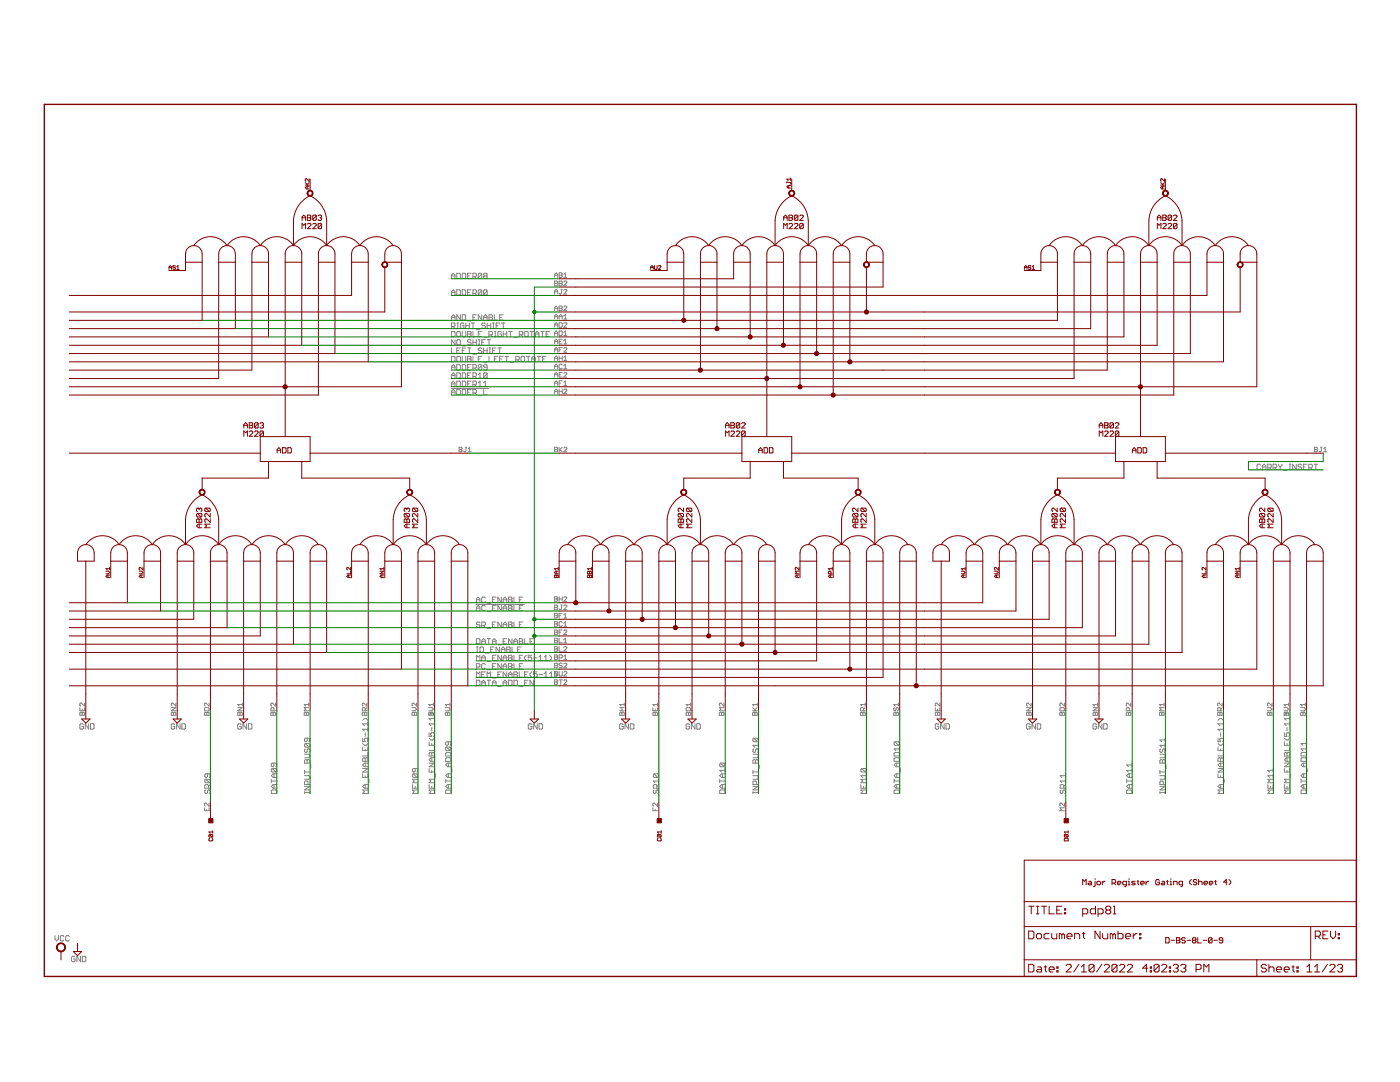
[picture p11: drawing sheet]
<svg xmlns="http://www.w3.org/2000/svg" width="279mm" height="216mm" viewBox="0 0 279 216" stroke-linecap="round" stroke-linejoin="round" font-family="sans-serif">
<g fill="none" stroke="#808080" stroke-width=".2">
<path d="M90.1 55.6v-.7l.4-.4 .3 .4v.7M90.1 58.9v-.7l.4-.4 .3 .4v.7M90.1 55.1h.7M90.1 58.4h.7M91.2 54.5h.5l.2 .2v.7l-.2 .2h-.5zM91.2 57.8h.5l.2 .2v.7l-.2 .2h-.5zM92.2 54.5h.6l.1 .2v.7l-.1 .2h-.6zM92.2 57.8h.6l.1 .2v.7l-.1 .2h-.6zM93.3 55.1h.4M93.3 58.4h.4M94 54.5h-.7v1.1h.7M94 57.8h-.7v1.1h.7"/>
<path d="M94.4 55.2h.5l.2-.1v-.4l-.2-.2h-.5v1.1M94.4 58.5h.5l.2-.1v-.4l-.2-.2h-.5v1.1M94.7 55.2l.4 .4M94.7 58.5l.4 .4M96.2 54.7v.7l-.2 .2h-.4l-.2-.2M96.2 58v.7l-.2 .2h-.4l-.2-.2M96.2 54.7l-.2-.2h-.4l-.2 .2v.7M96.2 58l-.2-.2h-.4l-.2 .2v.7M96.2 54.7l-.8 .7M96.2 58l-.8 .7M96.7 55.1h.3M96.7 55.1l-.2 .1 .2 .4h.3l.2-.2-.2-.3"/>
<path d="M96.7 55.1l-.2-.2 .2-.4h.3l.2 .2-.2 .4M97.2 58v.7l-.2 .2h-.3l-.2-.2M97.2 58l-.2-.2h-.3l-.2 .2v.7M97.2 58l-.7 .7M110.7 55.4v-.7l.3-.3 .3 .3v.7M110.7 56.1h.4l.2 .2-.2 .3 .2 .3-.2 .1h-.4zM110.7 58.7v-.6l.3-.3 .3 .3v.6M110.7 54.9h.6M110.7 58.2h.6M110.7 56.6h.4M111.6 54.4h.5l.1 .2-.1 .3 .1 .3-.1 .2h-.5zM111.6 56.1h.5l.1 .2-.1 .3 .1 .3-.1 .1h-.5z"/>
<path d="M111.6 54.9h.5M111.6 56.6h.5M111.9 57.8h.3M112.1 57.8v.7l-.2 .2-.3-.2M112.5 56.3l.2-.2h.3l.1 .2-.6 .7h.6M112.5 57.9l.2-.1 .4 .1-.6 .8h.6M112.5 54.7l.3-.3v1M112.5 55.4h.6M90.1 77.5h7.4M90.1 63.9v-.7l.4-.4 .3 .4v.7M90.1 65.2h.5l.2-.2v-.4l-.2-.1h-.5v1M90.1 66.1h.5l.2 .2v.7l-.2 .2h-.5z"/>
<path d="M90.1 69.4v1.1h.7M90.1 71.1h.5l.2 .2v.7l-.2 .2h-.5zM90.1 73.8v-.7l.4-.4 .3 .4v.7M90.1 75.5v-.7l.4-.4 .3 .4v.7M90.1 77.1v-.7l.4-.3 .3 .3v.7M90.1 78.8v-.7l.4-.4 .3 .4v.7M90.1 63.3h.7M90.1 73.3h.7M90.1 74.9h.7M90.1 76.6h.7M90.1 78.3h.7M90.5 65.2l.3 .3"/>
<path d="M90.8 67.8v1l-.7-1v1M91.2 66.3l.2-.2h.3l.2 .2v.7l-.2 .2h-.3l-.2-.2zM91.2 67.9l.2-.1h.3l.2 .1v.8l-.2 .1h-.3l-.2-.1zM91.2 71.3l.2-.2h.3l.2 .2v.7l-.2 .2h-.3l-.2-.2zM91.2 72.7h.5l.2 .2v.7l-.2 .2h-.5zM91.2 74.4h.5l.2 .2v.7l-.2 .2h-.5zM91.2 76.1h.5l.2 .1v.7l-.2 .2h-.5zM91.2 77.7h.5l.2 .2v.7l-.2 .2h-.5zM91.2 64.5h.3M91.2 65.5h.3M91.2 70h.3M91.4 64.5v1"/>
<path d="M91.9 62.8v1.1l-.7-1.1v1.1M91.9 69.4h-.7v1.1h.7M92.2 62.8h.6l.1 .2v.7l-.1 .2h-.6zM92.2 66.1v.9l.2 .2h.4l.1-.2v-.9M92.2 71.1v.9l.2 .2h.4l.1-.2v-.9M92.2 72.7h.6l.1 .2v.7l-.1 .2h-.6zM92.2 74.4h.6l.1 .2v.7l-.1 .2h-.6zM92.2 76.1h.6l.1 .1v.7l-.1 .2h-.6zM92.2 77.7h.6l.1 .2v.7l-.1 .2h-.6zM92.2 69h.7M92.2 70h.4M92.6 64.6l-.2-.1h-.3l-.2 .1v.7l.2 .2h.3l.2-.2v-.3h-.4"/>
<path d="M92.9 69.4h-.7v1.1M93 64.5v1M93 65h.7M93.3 66.1h.5l.2 .2-.2 .4 .2 .3-.2 .2h-.5zM93.3 71.1h.5l.2 .2-.2 .3 .2 .4-.2 .2h-.5zM93.3 64.1h.7M93.3 66.7h.5M93.3 69.4h.7M93.3 71.6h.5M93.3 73.3h.4M93.3 74.9h.4M93.3 76.6h.4"/>
<path d="M93.3 78.3h.4M93.7 64.5v1M93.7 69.4v1.1M94 67.9l-.2-.1h-.3l-.2 .1 .2 .4h.3l.2 .2-.2 .3h-.3l-.2-.1M94 72.7h-.7v1.1h.7M94 74.4h-.7v1.1h.7M94 76.1h-.7v1h.7M94 77.7h-.7v1.1h.7M94 64.5h.7M94.4 73.4h.5l.2-.1v-.4l-.2-.2h-.5v1.1M94.4 75.1h.5l.2-.2v-.3l-.2-.2h-.5v1.1M94.4 76.8h.5l.2-.2v-.4l-.2-.1h-.5v1"/>
<path d="M94.4 78.4h.5l.2-.1v-.4l-.2-.2h-.5v1.1M94.4 64.5v1M94.4 66.1v1.1h.7M94.4 67.8v1M94.4 71.1v1.1h.7M94.4 63.3h.3M94.4 68.3h.7M94.4 70.7h.7M94.7 73.4l.4 .4M94.7 75.1l.4 .4M94.7 76.8l.4 .3M94.7 78.4l.4 .4"/>
<path d="M95.1 67.8v1M95.1 62.8h-.7v1.1h.7M95.1 65.7h.7M95.4 74.8l.4-.4v1.1M95.4 76.4l.4-.3v1M95.4 66.7h.4M95.4 67.8h.4M95.4 68.8h.4M95.4 71.6h.4M95.4 75.5h.8M95.4 77.1h.8M95.4 79h.8"/>
<path d="M95.6 67.8v1M96.2 62.8v1.1l-.8-1.1v1.1M96.2 69.6l-.2-.2h-.4l-.2 .4 .2 .2h.4l.2 .3-.2 .2h-.4l-.2-.2M96.2 72.9v.7l-.2 .2h-.4l-.2-.2M96.2 66.1h-.8v1.1h.8M96.2 71.1h-.8v1.1h.8M96.2 72.9l-.2-.2h-.4l-.2 .2v.7M96.2 68.3h.3M96.2 72.9l-.8 .7M96.5 63.9v-.7l.4-.4 .3 .4v.7M96.5 69.4v1.1M96.5 77.7v1.1h.7"/>
<path d="M96.5 63.3h.7M96.5 76.4l.4-.3v1M96.5 67.4h.7M96.5 70h.7M96.5 72.3h.7M96.5 77.1h.7M96.9 64.6l-.2-.1h-.4l-.1 .3 .1 .2h.4l.2 .3-.2 .2h-.4l-.1-.2M96.9 67.8h-.7v1M97.2 64.5v1M97.2 69.4v1.1M97.2 73.3h-.5l-.2-.2 .2-.4h.3l.2 .2v.7l-.2 .2h-.3l-.2-.2M97.2 74.6v.7l-.2 .2h-.3l-.2-.2"/>
<path d="M97.2 74.6l-.2-.2h-.3l-.2 .2v.7M97.2 65h.7M97.2 67.8h.7M97.2 74.6l-.7 .7M97.6 62.8h.5l.2 .2-.2 .3 .2 .4-.2 .2h-.5zM97.6 66.8h.5l.2-.1v-.4l-.2-.2h-.5v1.1M97.6 63.3h.5M97.6 67.8v1M97.6 71.1v1.1h.7M97.6 70.5h.3M97.6 69.4h.3M97.8 69.4v1.1"/>
<path d="M97.9 64.5v1M97.9 66.8l.4 .4M98.3 64.5h.4M98.3 65.5h.4M98.3 70h.4M98.5 64.5v1M98.7 62.8v1.1h.7M98.7 67.2h.3M98.7 66.1h.3M98.7 71.6h.3M98.8 66.1v1.1M99 69.4h-.7v1.1"/>
<path d="M99 65h.4M99.4 71.1h-.7v1.1h.7M99.4 69.4h.7M99.7 63.3h.4M99.7 69.4v1.1M99.7 64.5h-.7v1M99.7 71.6h.4M100.1 66.3l-.2-.2h-.4l-.1 .2v.7l.1 .2h.4l.2-.2v-.3h-.4M100.1 64.5h.7M100.4 64.5v1M100.4 66.1v1.1M100.4 62.8h-.7v1.1h.7"/>
<path d="M100.4 71.1h-.7v1.1M100.4 66.7h.7M100.8 71.1h.7M101.1 66.1v1.1M101.1 71.1v1.1M101.5 66.1h.7M101.9 66.1v1.1M101.9 72.3h.7M102.6 67.4h.7M102.9 71.8h.6l.1-.2v-.3l-.1-.2h-.6v1.1M103.3 71.8l.3 .4M103.6 66.8h.6l.2-.1v-.4l-.2-.2h-.6v1.1"/>
<path d="M104 66.8l.4 .4M104 71.3l.2-.2h.3l.2 .2v.7l-.2 .2h-.3l-.2-.2zM104.7 66.3l.2-.2h.3l.2 .2v.7l-.2 .2h-.3l-.2-.2zM105.1 71.1h.7M105.4 71.1v1.1M105.8 66.1h.7M106.1 66.1v1.1M106.1 72.2v-.8l.4-.3 .3 .3v.8M106.1 71.6h.7M106.8 67.2v-.7l.4-.4 .3 .4v.7M106.8 66.7h.7M107.2 71.1h.7"/>
<path d="M107.5 71.1v1.1M107.9 66.1h.7M108.3 66.1v1.1M108.3 71.6h.3M109 71.1h-.7v1.1h.7M109 66.7h.3M109.7 66.1h-.7v1.1h.7M110.7 68.6v-.6l.3-.3 .3 .3v.6M110.7 62v-.6l.3-.3 .3 .3v.6M110.7 63.6v-.6l.3-.3 .3 .3v.6M110.7 65.3v-.6l.3-.3 .3 .3v.6M110.7 67v-.6l.3-.4 .3 .4v.6"/>
<path d="M110.7 70.3v-.6l.3-.3 .3 .3v.6M110.7 71.9v-.6l.3-.3 .3 .3v.6M110.7 73.6v-.6l.3-.3 .3 .3v.6M110.7 75.2v-.6l.3-.3 .3 .3v.6M110.7 76.9v-.6l.3-.3 .3 .3v.6M110.7 78.5v-.5l.3-.4 .3 .4v.5M110.7 63.2h.6M110.7 64.8h.6M110.7 66.5h.6M110.7 68.2h.6M110.7 69.8h.6M110.7 71.5h.6"/>
<path d="M110.7 78.1h.6M110.7 61.5h.6M110.7 73.1h.6M110.7 74.8h.6M110.7 76.5h.6M111.6 61.1h.5l.1 .1-.1 .3 .1 .3-.1 .2h-.5zM111.6 63.6v-.6l.3-.3 .3 .3v.6M111.6 64.4h.5l.1 .1v.7l-.1 .1h-.5zM111.6 66h.5l.1 .2v.6l-.1 .2h-.5zM111.6 71v.9M111.6 77.6v.9M111.6 63.2h.6"/>
<path d="M111.6 68.2h.3M111.6 69.8h.3M111.6 71.5h.6M111.6 78.1h.6M111.6 61.5h.5M111.6 74.8h.3M111.6 76.5h.3M112.2 67.7h-.6v.9h.6M112.2 69.4h-.6v.9M112.2 72.8l-.1-.1h-.3l-.2 .1v.6l.2 .2 .4-.2M112.2 74.3h-.6v.9h.6M112.2 76h-.6v.9"/>
<path d="M112.2 71v.9M112.2 77.6v.9M112.5 61.2l.2-.1 .4 .1v.2l-.6 .6h.6M112.5 64.5l.2-.1 .4 .1-.6 .8h.6M112.5 69.5l.2-.1 .4 .1-.6 .8h.6M112.5 74.5l.2-.2 .4 .2-.6 .7h.6M112.5 77.8l.2-.2 .4 .2v.2l-.6 .5h.6M112.5 63l.3-.3v.9M112.5 66.4l.3-.4v1M112.5 68l.3-.3v.9M112.5 71.3l.3-.3v.9M112.5 73l.3-.3v.9"/>
<path d="M112.5 76.3l.3-.3v.9M112.5 63.6h.6M112.5 67h.6M112.5 68.6h.6M112.5 71.9h.6M112.5 73.6h.6M112.5 76.9h.6M91.6 89.2h.5l.1 .2-.1 .3 .1 .3-.1 .1h-.5zM91.6 89.7h.5M92.8 89.2h.4M93 89.2v.8l-.2 .1-.3-.1M93.5 90.1h.6"/>
<path d="M93.5 89.6l.2-.4v.9M110.7 89.2h.4l.2 .2-.2 .3 .2 .3-.2 .1h-.4zM110.7 89.7h.4M111.6 89.2v.9M111.8 89.7l.4 .4M112.2 89.2l-.6 .7M112.5 89.4l.2-.2h.3l.1 .2-.6 .7h.6M251.6 92.8l-.2-.2h-.4l-.1 .2v.7l.1 .2h.4l.2-.2M251.9 93.7v-.7l.4-.4 .3 .4v.7M251.9 93.2h.7M253 93.3h.5l.2-.1v-.4l-.2-.2h-.5v1.1M253.4 93.3l.3 .4"/>
<path d="M254.1 93.3h.5l.2-.1v-.4l-.2-.2h-.5v1.1M254.4 93.3l.4 .4M255.1 92.6v.2l.4 .4M255.5 93.2v.5M255.8 92.6v.2l-.3 .4M256.2 93.9h.7M257.3 92.6h.3M257.3 93.7h.3M257.5 92.6v1.1M258.7 92.6v1.1l-.7-1.1v1.1M259.8 92.8l-.2-.2h-.4l-.1 .4 .1 .2h.4l.2 .3-.2 .2h-.4l-.1-.2M260.1 93.2h.4"/>
<path d="M260.8 92.6h-.7v1.1h.7M261.2 93.3h.5l.2-.1v-.4l-.2-.2h-.5v1.1M261.5 93.3l.4 .4M262.3 92.6h.7M262.3 89.2h.5l.1 .2-.1 .3 .1 .3-.1 .1h-.5zM262.3 89.7h.5M262.6 92.6v1.1M263.5 89.2h.3M263.7 89.2v.8l-.2 .1-.3-.1M264.2 90.1h.6M264.2 89.6l.3-.4v.9M95.1 119.7h.7"/>
<path d="M96.9 119.3l-.2-.2h-.4l-.2 .2v.7l.2 .2h.4l.2-.2M98.3 119.7h.3M99 119.1h-.7v1.1h.7M100.1 119.1v1.1l-.7-1.1v1.1M100.4 119.7h.7M101.5 119.7h.5M101.5 119.1h.5l.2 .2-.2 .4 .2 .3-.2 .2h-.5zM102.6 119.1v1.1h.7M103.6 119.7h.4M104.3 119.1h-.7v1.1h.7M110.7 119.1h.4l.2 .1-.2 .3 .2 .3-.2 .2h-.4zM110.7 119.5h.4"/>
<path d="M111.6 119.5h.6M111.6 119.1v.9M112.2 119.1v.9M112.5 119.2l.2-.1 .4 .1-.6 .8h.6M95 120.6h9.6M95.1 120.2v-.7l.3-.4 .4 .4v.7M95.1 121.9v-.7l.3-.4 .4 .4v.7M95.1 127.4h.5l.2 .2v.7l-.2 .2h-.5zM95.1 131.8v-1.1l.3 .4 .4-.4v1.1M95.1 133.1h.5l.2-.2v-.3l-.2-.2h-.5v1.1M95.1 135.1v-1l.3 .3 .4-.3v1M95.1 135.7h.5l.2 .2v.7l-.2 .2h-.5z"/>
<path d="M95.1 130.2h.3M95.1 129.1h.3M95.1 121.3h.7M95.2 129.1v1.1M95.8 124.3l-.2-.2h-.4l-.1 .2 .1 .4h.4l.2 .1-.2 .4h-.4l-.1-.2M95.8 129.3l.2-.2h.3l.2 .2v.7l-.2 .2h-.3l-.2-.2zM96.1 131.3h.8M96.1 124.8h.6l.2-.1v-.4l-.2-.2h-.6v1.1M96.1 128.5v-.7l.4-.4 .4 .4v.7M96.1 131.8v-.7l.4-.4 .4 .4v.7M96.1 136.8v-.7l.4-.4 .4 .4v.7M96.1 136.2h.8"/>
<path d="M96.1 128h.8M96.1 134.6h.4M96.5 124.8l.4 .4M96.9 121l-.2-.2h-.4l-.2 .2v.7l.2 .2h.4l.2-.2M96.9 132.6l-.2-.2h-.4l-.2 .2v.7l.2 .2h.4l.2-.2M96.9 134.1h-.8v1h.8M96.9 130.3h.7M97.2 120.4h.7M97.2 135.1v-1l.4 .3 .3-.3v1M97.2 135.7h.7M97.2 127.4h.7M97.2 125.4h.7"/>
<path d="M97.2 122h.7M97.2 132h.7M97.2 133.6h.7M97.6 127.4v1.1M97.6 135.7v1.1M97.9 129.6h.4M98.3 131.3h.3M98.3 128.5v-.7l.3-.4 .4 .4v.7M98.3 136.8v-.7l.3-.4 .4 .4v.7M98.3 136.2h.7M98.3 128h.7M98.3 124.7h.3"/>
<path d="M98.3 121.3h.3M98.3 135.3h.7M98.3 132.9h.3M98.6 129.1h-.7v1.1h.7M99 120.8h-.7v1.1h.7M99 124.1h-.7v1.1h.7M99 130.7h-.7v1.1h.7M99 132.4h-.7v1.1h.7M99.4 137h.7M99.4 128.7h.7M99.4 134.6h.3M99.7 129.1v1.1l-.7-1.1v1.1"/>
<path d="M100.1 120.8v1.1l-.7-1.1v1.1M100.1 124.1v1.1l-.7-1.1v1.1M100.1 130.7v1.1l-.7-1.1v1.1M100.1 132.4v1.1l-.7-1.1v1.1M100.1 134.1h-.7v1h.7M100.1 130.2v-.7l.3-.4 .4 .4v.7M100.1 129.6h.7M100.4 120.2v-.7l.4-.4 .3 .4v.7M100.4 121.9v-.7l.4-.4 .3 .4v.7M100.4 131.3h.7M100.4 125.2v-.7l.4-.4 .3 .4v.7M100.4 131.8v-.7l.4-.4 .3 .4v.7"/>
<path d="M100.4 133.5v-.7l.4-.4 .3 .4v.7M100.4 136.8v-.7l.4-.4 .3 .4v.7M100.4 136.2h.7M100.4 128h.4M100.4 124.7h.7M100.4 121.3h.7M100.4 132.9h.7M101.1 129.1h.6l.1 .2-.1 .3 .1 .4-.1 .2h-.6zM101.1 127.4h-.7v1.1h.7M101.1 134.1v1l-.7-1v1M101.1 129.6h.6M101.5 131.3h.5"/>
<path d="M101.5 120.8h.5l.2 .2-.2 .3 .2 .4-.2 .2h-.5zM101.5 124.1h.5l.2 .2-.2 .4 .2 .3-.2 .2h-.5zM101.5 130.7h.5l.2 .2-.2 .4 .2 .3-.2 .2h-.5zM101.5 132.4h.5l.2 .2-.2 .3 .2 .4-.2 .2h-.5zM101.5 135.1v-.7l.3-.3 .4 .3v.7M101.5 135.7h.5l.2 .2v.7l-.2 .2h-.5zM101.5 124.7h.5M101.5 121.3h.5M101.5 134.6h.7M101.5 132.9h.5M102.2 127.4v1.1l-.7-1.1v1.1M102.2 129.1v1.1h.7"/>
<path d="M102.6 120.8v1.1h.7M102.6 124.1v1.1h.7M102.6 128.5v-.7l.3-.4 .4 .4v.7M102.6 130.7v1.1h.7M102.6 132.4v1.1h.7M102.6 134.1h.5l.2 .1-.2 .4 .2 .4-.2 .1h-.5zM102.6 135.7h.5l.2 .2v.7l-.2 .2h-.5zM102.6 128h.7M102.6 134.6h.5M103.3 129.6h.3M103.6 131.3h.4M103.6 127.4h.6l.1 .2-.1 .4 .1 .3-.1 .2h-.6z"/>
<path d="M103.6 134.1v1h.7M103.6 137h.7M103.6 128h.6M103.6 124.7h.4M103.6 121.3h.4M103.6 132.9h.4M104 129.1h-.7v1.1h.7M104.3 120.8h-.7v1.1h.7M104.3 124.1h-.7v1.1h.7M104.3 130.7h-.7v1.1h.7M104.3 132.4h-.7v1.1h.7M104.7 127.4v1.1h.7"/>
<path d="M104.7 136.2h.4M104.7 134.6h.4M105.1 130.7l-.4 .4v.4l.4 .3M105.4 134.1h-.7v1h.7M105.4 135.7h-.7v1.1h.7M105.8 128h.3M106.1 130.7h-.7v.6l.3-.2 .4 .2v.3l-.2 .2h-.3l-.2-.2M106.1 134.1l-.3 .3v.4l.3 .3M106.5 131.3h.7M106.5 127.4h-.7v1.1h.7M106.5 135.7v1.1l-.7-1.1v1.1M107.2 134.1h-.7v.5l.5-.2 .2 .2v.4l-.2 .1h-.3l-.2-.1"/>
<path d="M107.5 131.8h.7M107.5 131.1l.4-.4v1.1M107.5 134.6h.7M108.6 131.1l.4-.4v1.1M108.6 134.4l.4-.3v1M108.6 131.8h.7M108.6 135.1h.7M109.7 130.7l.3 .4v.4l-.3 .3M109.7 134.4l.3-.3v1M109.7 135.1h.7M110.7 120.7h.4l.2 .2-.2 .3 .2 .3-.2 .1h-.4zM110.7 122.4h.4l.2 .1-.2 .4 .2 .2-.2 .2h-.4z"/>
<path d="M110.7 124.1h.4l.2 .1-.2 .3 .2 .3-.2 .2h-.4zM110.7 125.7h.4l.2 .2-.2 .3 .2 .3-.2 .1h-.4zM110.7 127.4h.4l.2 .1-.2 .3 .2 .3-.2 .2h-.4zM110.7 129h.4l.2 .2-.2 .3 .2 .3-.2 .1h-.4zM110.7 130.7h.4l.2 .1-.2 .3 .2 .3-.2 .2h-.4zM110.7 132.3h.4l.2 .2-.2 .3 .2 .3-.2 .1h-.4zM110.7 135.7h.4l.2 .1-.2 .3 .2 .3-.2 .2h-.4zM110.7 121.2h.4M110.7 122.9h.4M110.7 124.5h.4M110.7 126.2h.4M110.7 127.8h.4"/>
<path d="M110.7 129.5h.4M110.7 131.1h.4M110.7 132.8h.4M110.7 136.1h.4M110.7 134.1l.6 .6-.2 .2h-.4v-.9h.4l.2 .3-.2 .2h-.4M111.1 134.4v.4l-.4 .3M111.6 127.4v.9h.6M111.6 129v.9h.6M111.6 131.3h.5l.1-.5-.1-.1h-.5v.9M111.6 134v.7l.2 .2 .4-.2v-.7M111.6 122.9h.3M111.6 126.2h.3"/>
<path d="M111.6 135.7h.6M111.9 120.7h.3M111.9 135.7v.9M112.1 120.7v.8l-.2 .1-.3-.1M112.2 122.4h-.6v.9M112.2 124.2l-.1-.1-.5 .1v.6l.2 .2h.3l.1-.2M112.2 125.7h-.6v.9M112.2 132.5l-.1-.2-.5 .2 .2 .3 .4 .1-.1 .3-.5-.1M112.5 120.9l.2-.2 .4 .2-.6 .7h.6M112.5 125.9l.2-.2 .4 .2-.6 .7h.6M112.5 129.2l.2-.2h.3l.1 .2-.6 .7h.6M112.5 132.5l.2-.2 .4 .2-.6 .7h.6"/>
<path d="M112.5 134.2l.2-.2h.3l.1 .2-.6 .7h.6M112.5 135.8l.2-.1 .4 .1-.6 .8h.6M112.5 123.3h.6M112.5 122.7l.3-.3v.9M112.5 124.4l.3-.3v.9M112.5 127.7l.3-.3v.9M112.5 131l.3-.3v.9M112.5 125h.6M112.5 128.3h.6M112.5 131.6h.6M15.9 141.2v.6h1v-.6M15.9 142.3l.2-.2 .3 .2 .3-.2 .2 .2v.4h-1z"/>
<path d="M16.4 141.5v.3M16.4 142.3v.4M16.7 144.6l-.2-.2h-.4l-.2 .2v.7l.2 .2h.4l.2-.2v-.4h-.4M16.9 140.3v.6l-.8-.6-.2 .1v.3l.2 .2M17.7 144.4v1.1l-.7-1.1v1.1M18.1 144.4h.5l.2 .2v.7l-.2 .2h-.5zM34.2 142.3l.1-.2 .3 .2 .3-.2 .2 .2v.4h-.9zM34.2 141.2h.9l-.9 .6h.9M34.6 142.3v.4M34.9 144.6l-.2-.2h-.3l-.2 .2v.7l.2 .2h.3l.2-.2v-.4h-.4M35.1 140.3v.6l-.8-.6-.1 .1 .1 .5M35.9 144.4v1.1l-.7-1.1v1.1"/>
<path d="M36.3 144.4h.5l.2 .2v.7l-.2 .2h-.5zM40.8 142.3l.2-.2 .3 .2 .3-.2 .1 .2v.4h-.9zM40.8 141.4l.2-.2h.6l.1 .2v.4h-.9zM41.1 157.6l-.2 .2v.4l.2 .1 .3-.1v-.4l.2-.2 .4 .2v.4l-.2 .1M41.1 155.5l-.2 .2v.3l.2 .2h.7M41.1 155.5h.7l.2 .2v.3l-.2 .2M41.1 155.5l.7 .7M41.3 142.3v.4M41.4 154.4v.5l-.2 .2-.3-.2v-.3l.2-.2h.7l.2 .2v.3l-.2 .2M41.6 157.3v-.6l-.2-.2h-.3l-.2 .2v.6h1.1M41.7 140.3v.6l-.7-.6-.2 .1 .2 .5M42 156.5l-.4 .4"/>
<path d="M47.4 142.3l.2-.2 .3 .2 .3-.2 .1 .2v.4h-.9zM47.4 141.2h.9l-.9 .6h.9M47.9 142.3v.4M48.1 144.6l-.1-.2h-.4l-.2 .2v.7l.2 .2h.4l.1-.2v-.4h-.3M48.3 140.3v.6M48.3 140.6h-.9l.3 .3M49.2 144.4v1.1l-.7-1.1v1.1M49.6 144.4h.5l.2 .2v.7l-.2 .2h-.5zM54.1 142.3l.1-.2 .3 .2 .3-.2 .2 .2v.4h-.9zM54.1 157.8l.2-.2h.7l.2 .2v.5h-1.1zM54.1 155.8h1.1M54.1 155.5v.7"/>
<path d="M54.3 153.4h.7l.2 .1v.4l-.2 .2M54.3 153.4l-.2 .1v.4l.2 .2h.7M54.3 153.4l.7 .7M54.5 142.3v.4M54.7 141.8v-.4l-.2-.2-.4 .2v.4h.9M54.7 152.3v.5l-.2 .2-.4-.2v-.3l.2-.2h.7l.2 .2v.3l-.2 .2M54.7 154.4v.7M54.7 156.5v.8M55 140.3v.6l-.6-.6-.3 .1v.3l.1 .2M55.2 156.5h-.7l-.4 .4 .4 .4h.7M55.2 154.4h-.7l-.4 .4 .4 .3h.7M60.7 142.3l.2-.2 .3 .2 .2-.2 .2 .2v.4h-.9z"/>
<path d="M60.8 154.8h.9l.1 .1v.4l-.1 .2h-.9M60.8 156.9h1l-1 .7h1M60.8 151.7l.1-.1 .4 .1 .4-.1 .1 .1v.6h-1zM60.8 150.5h.9l.1 .2v.3l-.1 .2h-.9M60.8 154.1h1M60.8 158.2h1M60.8 153.7v.7M60.8 158v.3M60.9 149.4l-.1 .2v.4l.1 .1 .4-.1v-.4l.2-.2 .3 .2v.4l-.1 .1M60.9 148.4h.8l.1 .1v.4l-.1 .2M60.9 148.4l-.1 .1v.4l.1 .2h.8M60.9 148.4l.8 .7"/>
<path d="M61.2 142.3v.4M61.3 147.3v.5l-.2 .2-.3-.2v-.3l.1-.2h.8l.1 .2v.3l-.1 .2M61.3 151.7v.6M61.5 156.5v-.5l-.2-.1h-.4l-.1 .1v.5h1M61.6 141.2h-.9l.3 .3-.3 .3h.9M61.6 140.6h-.9l.3 .3M61.6 140.3v.6M61.8 158v.3M62 152.6v.8M72.3 142.3l.2-.2 .2 .2 .4-.2 .1 .2v.4h-.9zM72.4 147.3v.7h.5l-.2-.5 .2-.2h.4l.1 .2v.3l-.1 .2M72.4 154.4v.7h1v-.7"/>
<path d="M72.4 151.4l.1-.2 .4 .2 .4-.2 .1 .2v.5h-1zM72.4 153.4h1l-1 .7h1M72.4 149.1v.7h1v-.7M72.4 148.4l.3 .3h.4l.3-.3M72.4 143.7l.3-.3h.4l.3 .3M72.7 142.3v.4M72.9 141.8v-.4l-.4-.2-.2 .2v.4h.9M72.9 146.2v.7M72.9 149.4v.4M72.9 151.4v.5M72.9 152.3v.7M72.9 154.8v.3"/>
<path d="M72.9 156.5v.8M73.2 140.3v.6l-.7-.6-.2 .1 .2 .5M73.2 141.2l-.3 .3M73.4 144.4h-1l.3 .4M73.4 157.6h-1l.3 .4-.3 .3h1M73.4 156.5h-.7l-.3 .4 .3 .4h.7M73.4 152.3h-.7l-.3 .3 .3 .4h.7M73.4 150.1v.8h-1M73.4 145.5h-1l.3 .4M73.4 144.1v.7M73.4 145.2v.7M73.6 155.5v.7"/>
<path d="M82.2 142.3l.2-.2 .3 .2 .3-.2 .1 .2v.4h-.9zM82.2 141.2h.6l.3 .3-.3 .3h-.6M82.3 156.5v.8h1.1v-.8M82.5 154.4l-.2 .2v.3l.2 .2h.7M82.5 154.4h.7l.2 .2v.3l-.2 .2M82.5 154.4l.7 .7M82.7 142.3v.4M82.8 153.4v.5l-.1 .2-.4-.2v-.4l.2-.1h.7l.2 .1v.4l-.2 .2M82.8 156.9v.4M83.1 140.3v.6l-.6-.6-.3 .1v.3l.2 .2M83.4 157.6h-1.1l.4 .4-.4 .3h1.1M83.4 155.5h-1.1l.4 .3-.4 .4h1.1"/>
<path d="M85.6 141.2h.6l.3 .3-.3 .3h-.6M85.6 146.2v.7h.6l-.2-.3 .2-.4h.3l.2 .2v.3l-.2 .2M85.6 156.5v.8h1.1v-.8M85.6 152.3h1.1l-1.1 .7h1.1M85.6 153.4v.7h1.1v-.7M85.6 148v.7h1.1v-.7M85.6 147.3l.4 .3h.3l.4-.3M85.6 142.7l.4-.4h.3l.4 .4M85.7 142.1l.3 .2 .3-.2 .2 .2v.4h-.9v-.4zM85.8 150.1l.4 .2 .3-.2 .2 .2v.6h-1.1v-.6zM86 142.3v.4M86.2 145.2v.7"/>
<path d="M86.2 148.4v.3M86.2 150.3v.6M86.2 151.2v.7M86.2 153.7v.4M86.2 156.9v.4M86.5 140.6h-.9l.3 .3M86.5 140.3v.6M86.7 144.4h-1.1l.4 .4M86.7 143.4h-1.1l.4 .3M86.7 157.6h-1.1l.4 .4-.4 .3h1.1M86.7 151.2h-.7l-.4 .4 .4 .3h.7M86.7 155.5h-1.1l.4 .3-.4 .4h1.1"/>
<path d="M86.7 149.1v.7h-1.1M86.7 143v.7M86.7 144.1v.7M86.9 154.4v.7M88.9 142.3l.1-.2 .3 .2 .3-.2 .2 .2v.4h-.9zM88.9 141.2h.7l.2 .2v.2l-.2 .2h-.7M88.9 157.8l.2-.2h.7l.2 .2v.5h-1.1zM88.9 155.8h1.1M88.9 151.4l.2-.2h.7l.2 .2v.5h-1.1zM88.9 155.5v.7M89.1 150.1h.7l.2 .2v.6h-1.1v-.6zM89.1 149.1h.7l.2 .1v.4l-.2 .2"/>
<path d="M89.1 149.1l-.2 .1v.4l.2 .2h.7M89.1 149.1l.7 .7M89.3 142.3v.4M89.5 148v.5l-.2 .2-.4-.2v-.3l.2-.2h.7l.2 .2v.3l-.2 .2M89.5 152.3v.7M89.5 154.4v.7M89.5 156.5v.8M89.8 140.6h-.9l.3 .3M89.8 140.3v.6M90 156.5h-.7l-.4 .4 .4 .4h.7M90 154.4h-.7l-.4 .4 .4 .3h.7M90 152.3h-.7l-.4 .3 .4 .4h.7"/>
<path d="M90.2 153.4v.7M106.2 144.6l-.2-.2h-.4l-.2 .2v.7l.2 .2h.4l.2-.2v-.4h-.4M107.2 144.4v1.1l-.7-1.1v1.1M107.6 144.4h.5l.2 .2v.7l-.2 .2h-.5zM123.7 142.3l.1-.2 .3 .2 .3-.2 .2 .2v.4h-.9zM123.7 141.8h.9M123.7 141.2h.9M124.1 141.2v.6M124.1 142.3v.4M124.4 144.6l-.2-.2h-.4l-.1 .2v.7l.1 .2h.4l.2-.2v-.4h-.4M124.6 140.6h-.9l.3 .3M124.6 140.3v.6"/>
<path d="M125.4 144.4v1.1l-.7-1.1v1.1M125.8 144.4h.5l.2 .2v.7l-.2 .2h-.5zM130.3 142.3l.2-.2 .3 .2 .3-.2 .1 .2v.4h-.9zM130.3 141.2v.6h.9v-.6M130.6 157.6l-.2 .2v.4l.2 .1 .3-.1v-.4l.2-.2 .3 .2v.4l-.1 .1M130.6 154.4l-.2 .2v.3l.2 .2h.7M130.6 154.4h.7l.1 .2v.3l-.1 .2M130.6 154.4l.7 .7M130.8 141.5v.3M130.8 142.3v.4M131.1 157.3v-.6l-.2-.2h-.3l-.2 .2v.6h1M131.2 140.6h-.9l.3 .3"/>
<path d="M131.2 140.3v.6M131.4 155.8h-1l.3 .4M131.4 155.5v.7M131.4 156.5l-.3 .4M136.9 142.3l.2-.2 .3 .2 .3-.2 .1 .2v.4h-.9zM137.1 141.2h.6l.1 .2v.4h-.9v-.4zM137.4 142.3v.4M137.6 144.6l-.1-.2h-.4l-.2 .2v.7l.2 .2h.4l.1-.2v-.4h-.3M137.8 140.6h-.9l.3 .3M137.8 140.3v.6M138.7 144.4v1.1l-.7-1.1v1.1M139.1 144.4h.5l.2 .2v.7l-.2 .2h-.5z"/>
<path d="M143.6 142.3l.1-.2 .3 .2 .3-.2 .2 .2v.4h-.9zM143.6 157.8l.2-.2h.7l.2 .2v.5h-1.1zM143.6 155.8h1.1M143.6 155.5v.7M143.8 152.3l-.2 .2v.3l.2 .2h.7M143.8 152.3h.7l.2 .2v.3l-.2 .2M143.8 152.3l.7 .7M144 142.3v.4M144.2 154.4v.7M144.2 156.5v.8M144.5 141.2h-.9l.3 .3-.3 .3h.9M144.5 140.3v.6l-.8-.6-.1 .1v.3l.1 .2"/>
<path d="M144.7 154.4h-.7l-.4 .4 .4 .3h.7M144.7 156.5h-.7l-.4 .4 .4 .4h.7M144.7 153.4v.7M144.7 153.7h-1.1l.4 .4M150.2 142.3l.1-.2 .3 .2 .4-.2 .1 .2v.4h-.9zM150.2 141.8h.9M150.2 141.2l.6 .6M150.3 156.9h1l-1 .7h1M150.3 151.7l.1-.1 .4 .1 .4-.1 .1 .1v.6h-1zM150.3 150.5h.9l.1 .2v.3l-.1 .2h-.9M150.3 154.8h.9l.1 .1v.4l-.1 .2h-.9M150.3 154.1h1"/>
<path d="M150.3 158.2h1M150.3 153.7v.7M150.3 158v.3M150.4 149.4l-.1 .2v.4l.1 .1 .4-.1v-.4l.2-.2 .3 .2v.4l-.1 .1M150.4 147.3h.8l.1 .2v.3l-.1 .2M150.4 147.3l-.1 .2v.3l.1 .2h.8M150.4 147.3l.8 .7M150.6 142.3v.4M150.8 151.7v.6M151 156.5v-.5l-.2-.1h-.4l-.1 .1v.5h1M151.1 140.6h-.9l.3 .3M151.1 140.3v.6"/>
<path d="M151.1 141.2l-.5 .4M151.3 148.7h-1l.3 .4M151.3 148.4v.7M151.3 158v.3M151.5 152.6v.8M171.7 142.3l.2-.2 .3 .2 .3-.2 .2 .2v.4h-1zM171.8 156.5v.8h1.1v-.8M172 153.4l-.2 .1v.4l.2 .2h.7M172 153.4h.7l.2 .1v.4l-.2 .2M172 153.4l.7 .7M172.2 142.3v.4M172.3 141.8v-.4l-.1-.2-.5 .2v.4h1"/>
<path d="M172.3 156.9v.4M172.7 140.6h-1l.3 .3M172.7 140.3v.6M172.7 141.2l-.4 .3M172.9 157.6h-1.1l.4 .4-.4 .3h1.1M172.9 155.5h-1.1l.4 .3-.4 .4h1.1M172.9 154.8h-1.1l.4 .3M172.9 154.4v.7M178.4 142.3l.1-.2 .3 .2 .3-.2 .2 .2v.4h-.9zM178.4 157.8l.2-.2h.7l.2 .2v.5h-1.1zM178.4 155.8h1.1M178.4 151.4l.2-.2h.7l.2 .2v.5h-1.1z"/>
<path d="M178.4 150.3l.2-.2h.7l.2 .2v.6h-1.1zM178.4 155.5v.7M178.5 141.2l-.1 .2 .1 .4 .3-.2 .2-.4 .3 .2-.2 .4M178.6 148h.7l.2 .2v.3l-.2 .2M178.6 148l-.2 .2v.3l.2 .2h.7M178.6 148l.7 .7M178.8 142.3v.4M179 152.3v.7M179 154.4v.7M179 156.5v.8M179.3 140.6h-.9l.3 .3M179.3 140.3v.6"/>
<path d="M179.5 156.5h-.7l-.4 .4 .4 .4h.7M179.5 154.4h-.7l-.4 .4 .4 .3h.7M179.5 152.3h-.7l-.4 .3 .4 .4h.7M179.5 149.4h-1.1l.4 .4M179.5 149.1v.7M179.7 153.4v.7M186.6 141.2v.6h1v-.6M186.6 142.3l.2-.2 .3 .2 .3-.2 .2 .2v.4h-1zM187.1 141.5v.3M187.1 142.3v.4M187.3 144.6l-.1-.2h-.4l-.2 .2v.7l.2 .2h.4l.1-.2v-.4h-.3M187.6 140.3v.6l-.6-.6h-.2l-.2 .1 .2 .5"/>
<path d="M188.4 144.4v1.1l-.7-1.1v1.1M188.8 144.4h.5l.2 .2v.7l-.2 .2h-.5zM204.9 142.3l.1-.2 .3 .2 .3-.2 .2 .2v.4h-.9zM204.9 141.2h.9l-.9 .6h.9M205.3 142.3v.4M205.6 144.6l-.2-.2h-.4l-.1 .2v.7l.1 .2h.4l.2-.2v-.4h-.4M205.8 140.3v.6l-.8-.6-.1 .1v.3l.1 .2M206.7 144.4v1.1l-.7-1.1v1.1M207 144.4h.5l.2 .2v.7l-.2 .2h-.5zM211.5 142.3l.2-.2 .3 .2 .3-.2 .1 .2v.4h-.9zM211.5 141.4l.2-.2h.6l.1 .2v.4h-.9zM211.8 157.6l-.2 .2v.4l.3 .1 .2-.1v-.4l.4-.2 .1 .2v.4l-.1 .1"/>
<path d="M212 142.3v.4M212.3 157.3v-.6l-.2-.2h-.3l-.2 .2v.6h1M212.4 140.3v.6l-.7-.6-.2 .1 .2 .5M212.6 154.8h-1l.3 .3M212.6 155.8h-1l.3 .4M212.6 154.4v.7M212.6 155.5v.7M212.6 156.5l-.3 .4M218.1 142.3l.2-.2 .3 .2 .3-.2 .2 .2v.4h-1zM218.1 141.2h1l-1 .6h1M218.6 142.3v.4M218.8 144.6l-.1-.2h-.4l-.2 .2v.7l.2 .2h.4l.1-.2v-.4h-.3"/>
<path d="M219.1 140.6h-1l.3 .3M219.1 140.3v.6M219.9 144.4v1.1l-.7-1.1v1.1M220.3 144.4h.5l.2 .2v.7l-.2 .2h-.5zM224.8 142.3l.1-.2 .3 .2 .3-.2 .2 .2v.4h-.9zM224.9 157.8l.1-.2h.7l.2 .2v.5h-1zM224.9 155.8h1M224.9 155.5v.7M225.2 142.3v.4M225.4 141.8v-.4l-.5-.2-.1 .2v.4h.9M225.4 154.4v.7M225.4 156.5v.8"/>
<path d="M225.7 140.3v.6l-.8-.6-.1 .1 .1 .5M225.9 156.5h-.7l-.3 .4 .3 .4h.7M225.9 154.4h-.7l-.3 .4 .3 .3h.7M225.9 153.7h-1l.3 .4M225.9 152.3v.7M225.9 153.4v.7M225.9 152.6h-1l.3 .4M231.4 142.3l.1-.2 .4 .2 .3-.2 .1 .2v.4h-.9zM231.5 154.8h.9l.1 .1v.4l-.1 .2h-.9M231.5 156.9h1l-1 .7h1M231.5 151.7l.1-.1 .4 .1 .4-.1 .1 .1v.6h-1zM231.5 150.5h.9l.1 .2v.3l-.1 .2h-.9"/>
<path d="M231.5 154.1h1M231.5 158.2h1M231.5 153.7v.7M231.5 158v.3M231.6 149.4l-.1 .2v.4l.1 .1 .4-.1v-.4l.2-.2 .3 .2v.4l-.1 .1M231.9 142.3v.4M232 151.7v.6M232.2 156.5v-.5l-.2-.1h-.4l-.1 .1v.5h1M232.3 141.2h-.9l.3 .3-.3 .3h.9M232.3 140.6h-.9l.3 .3M232.3 140.3v.6M232.5 148.7h-1l.3 .4"/>
<path d="M232.5 147.3v.7M232.5 148.4v.7M232.5 158v.3M232.5 147.7h-1l.3 .3M232.7 152.6v.8M243 142.3l.1-.2 .4 .2 .3-.2 .1 .2v.4h-.9zM243.1 154.4v.7h1v-.7M243.1 151.4l.1-.2 .4 .2 .4-.2 .1 .2v.5h-1zM243.1 153.4h1l-1 .7h1M243.1 147.3v.7h.5l-.2-.3 .2-.4h.4l.1 .2v.3l-.1 .2M243.1 149.1v.7h1v-.7M243.1 148.4l.3 .3h.4l.3-.3"/>
<path d="M243.1 143.7l.3-.3h.4l.3 .3M243.5 142.3v.4M243.6 141.8v-.4l-.5-.2-.1 .2v.4h.9M243.6 146.2v.7M243.6 149.4v.4M243.6 151.4v.5M243.6 152.3v.7M243.6 154.8v.3M243.6 156.5v.8M243.9 140.3v.6l-.6-.6h-.2l-.1 .1 .1 .5M243.9 141.2l-.3 .3M244.1 144.4h-1l.3 .4"/>
<path d="M244.1 152.3h-.7l-.3 .3 .3 .4h.7M244.1 157.6h-1l.3 .4-.3 .3h1M244.1 156.5h-.7l-.3 .4 .3 .4h.7M244.1 150.1v.8h-1M244.1 144.1v.7M244.1 145.2v.7M244.1 145.5h-1l.3 .4M244.3 155.5v.7M252.9 142.3l.2-.2 .3 .2 .3-.2 .2 .2v.4h-1zM252.9 141.2h.7l.3 .3-.3 .3h-.7M253 156.5v.8h1.1v-.8M253.4 142.3v.4"/>
<path d="M253.6 156.9v.4M253.9 140.3v.6l-.8-.6-.2 .1 .2 .5M254.1 157.6h-1.1l.4 .4-.4 .3h1.1M254.1 155.5h-1.1l.4 .3-.4 .4h1.1M254.1 154.8h-1.1l.4 .3M254.1 153.7h-1.1l.4 .4M254.1 153.4v.7M254.1 154.4v.7M256.3 141.2h.6l.3 .3-.3 .3h-.6M256.3 142.7l.6-.6h.1l.2 .2v.4h-.9v-.4l.1-.2 .3 .2v.4M256.3 146.2v.7h.6l-.2-.3 .2-.4h.3l.2 .2v.3l-.2 .2M256.3 156.5v.8h1.1v-.8"/>
<path d="M256.3 152.3h1.1l-1.1 .7h1.1M256.3 150.3l.2-.2 .4 .2 .3-.2 .2 .2v.6h-1.1zM256.3 153.4v.7h1.1v-.7M256.3 148v.7h1.1v-.7M256.3 147.3l.4 .3h.3l.4-.3M256.7 142.3h.3l.4 .4M256.9 145.2v.7M256.9 148.4v.3M256.9 150.3v.6M256.9 151.2v.7M256.9 153.7v.4M256.9 156.9v.4"/>
<path d="M257.2 140.6h-.9l.3 .3M257.2 140.3v.6M257.4 144.4h-1.1l.4 .4M257.4 157.6h-1.1l.4 .4-.4 .3h1.1M257.4 151.2h-.7l-.4 .4 .4 .3h.7M257.4 155.5h-1.1l.4 .3-.4 .4h1.1M257.4 149.1v.7h-1.1M257.4 143.4h-1.1l.4 .3M257.4 143v.7M257.4 144.1v.7M257.6 154.4v.7M259.6 142.3l.1-.2 .3 .2 .3-.2 .2 .2v.4h-.9z"/>
<path d="M259.6 141.2h.7l.2 .2-.2 .4h-.7M259.7 155.5v.7M259.7 155.8h1M259.8 157.6h.7l.2 .2v.5h-1v-.5zM259.8 150.1h.7l.2 .2v.6h-1v-.6zM259.8 151.2h.7l.2 .2v.5h-1v-.5zM260 142.3v.4M260.2 152.3v.7M260.2 154.4v.7M260.2 156.5v.8M260.5 140.6h-.9l.3 .3M260.5 140.3v.6"/>
<path d="M260.7 148v.7M260.7 149.1v.7M260.7 156.5h-.7l-.3 .4 .3 .4h.7M260.7 154.4h-.7l-.3 .4 .3 .3h.7M260.7 152.3h-.7l-.3 .3 .3 .4h.7M260.7 149.4h-1l.3 .4M260.7 148.4h-1l.3 .3M260.9 153.4v.7M40.8 161.2v.6h.9v-.6M41.3 161.5v.3M41.7 160.3v.6l-.6-.6-.3 .1 .2 .5M130.3 161.2v.6h.9"/>
<path d="M130.8 161.5v.3M131.2 160.3v.6l-.6-.6-.3 .1 .2 .5M212.4 160.3v.6l-.6-.6-.3 .1 .2 .5M212.4 161.2h-.9l.3 .3-.3 .3h.9M11 186.7v.7l.3 .3 .4-.3v-.7M12.7 186.9l-.1-.2h-.4l-.2 .2v.7l.2 .1h.4l.1-.1M13.8 186.9l-.2-.2h-.3l-.2 .2v.7l.2 .1h.3l.2-.1M15 191l-.2-.2h-.3l-.2 .2v.7l.2 .2h.3l.2-.2v-.3h-.4M16.1 190.8v1.1l-.8-1.1v1.1M16.4 190.8h.6l.1 .2v.7l-.1 .2h-.6z"/>
</g>
<g fill="none" stroke="#800000" stroke-width=".2">
<path d="M60.9 36.9h.8M60.9 36.4l.5 .5M61.3 37.2v.5M61.7 37.2h-.5l-.3 .2 .3 .3h.5M61.7 36.4l-.4 .4M61.7 35.7v.5l-.5-.5-.3 .1 .1 .4M61.9 35.8v2.3M157 36.4h.7l.1 .1-.1 .3M157 36.3v.2M157.4 37v.5M157.8 37h-.5l-.3 .3 .3 .2h.5M157.8 35.5v.5"/>
<path d="M157.8 35.8h-.8l.3 .2M158 35.8v2.3M231.6 36.9h.8M231.6 36.4l.5 .5M232 37.2v.5M232.4 37.2h-.5l-.3 .2 .3 .3h.5M232.4 35.7v.5l-.5-.5-.3 .1 .2 .4M232.4 36.4l-.4 .4M232.6 35.8v2.3M33.7 53.8v-.5l.3-.3 .2 .3v.5M33.7 53.4h.5M35 53.1l-.4-.1-.1 .3 .4 .1 .1 .2-.1 .2-.4-.2"/>
<path d="M35.3 53.8h.5M35.3 53.3l.2-.3v.8M37 52.3h3.3M38.7 49a4 4 0 0 1 6.6 0M38.7 49a1.66 1.66 0 0 0-1.7 1.7v3.3h-3.3M38.7 49a1.66 1.66 0 0 1 1.6 1.7v13.2h-26.5M43.6 52.3h3.4M45.3 49a4 4 0 0 1 6.6 0M45.3 49a1.66 1.66 0 0 0-1.7 1.7v24.8h-29.8M45.3 49a1.66 1.66 0 0 1 1.7 1.7v14.9h-33.2M50.3 52.3h3.3M51.9 49a1.66 1.66 0 0 0-1.6 1.7v23.2h-36.5"/>
<path d="M51.9 49a1.66 1.66 0 0 1 1.7 1.7v16.5h-39.8M51.9 49a4 4 0 0 1 6.7 0M56.9 52.3h3.3M58.6 49a1.66 1.66 0 0 0-1.7 1.7v36.4M58.6 49a1.66 1.66 0 0 1 1.6 1.7v18.2h-46.4M58.6 49v-5a5.8 5.8 0 0 1 3.3-4.9 5.9 5.9 0 0 1 3.3 4.9v5M58.6 49a4 4 0 0 1 6.6 0M60.3 44v-.7l.3-.4 .4 .4v.7M60.3 45.6v-1l.3 .3 .4-.3v1M60.3 43.5h.7M61.3 43.5h.6M61.3 42.9h.6l.1 .2-.1 .4 .1 .3-.1 .2h-.6z"/>
<path d="M61.3 44.7l.2-.1h.4l.1 .1v.2l-.7 .7h.7M62.4 44.7l.2-.1h.3l.2 .1v.2l-.7 .7h.7M63.1 43.1l-.2-.2h-.3l-.2 .2v.7M63.1 43.1v.7l-.2 .2h-.3l-.2-.2M63.1 43.1l-.7 .7M63.5 43.1l.1-.2h.4l.2 .2-.2 .4M63.5 52.3h3.3M63.8 43.5h.2M64 43.5l.2 .1-.2 .4h-.4l-.1-.2M64.2 44.7v.8l-.2 .1h-.4l-.1-.1M64.2 44.7l-.2-.1h-.4l-.1 .1v.8M64.2 44.7l-.7 .8"/>
<path d="M65.2 49a1.66 1.66 0 0 0-1.7 1.7v28.1h-49.7M65.2 49a1.66 1.66 0 0 1 1.6 1.7v19.8h-53M65.2 49a4 4 0 0 1 6.6 0M70.2 52.3h3.3M71.8 49a1.66 1.66 0 0 0-1.6 1.7v8.2h-56.4M71.8 49a1.66 1.66 0 0 1 1.7 1.7v21.5h-59.7M71.8 49a4 4 0 0 1 6.7 0M76.8 53.3v9h-63M78.5 49a1.66 1.66 0 0 0-1.7 1.7v1.6h3.3M78.5 49a1.66 1.66 0 0 1 1.6 1.7v26.5h-66.3M129.9 53.8v-.5l.2-.3 .3 .3v.5M129.9 53.4h.5"/>
<path d="M130.6 53v.6l.1 .2 .4-.2v-.6M131.4 53.1l.1-.1 .4 .1-.5 .7h.5M133.1 52.3h3.4M134.8 49a4 4 0 0 1 6.6 0M134.8 49a1.66 1.66 0 0 0-1.7 1.7v3.3h-3.3M134.8 49a1.66 1.66 0 0 1 1.7 1.7v13.2M139.8 52.3h3.3M141.4 49a4 4 0 0 1 6.7 0M141.4 49a1.63 1.63 0 0 0-1.6 1.7v23.2M141.4 49a1.66 1.66 0 0 1 1.7 1.7v14.9M146.4 52.3h3.3M148.1 49a1.66 1.66 0 0 0-1.7 1.7v4.9h-34.8"/>
<path d="M148.1 49a1.66 1.66 0 0 1 1.6 1.7v16.5M148.1 49a4 4 0 0 1 6.6 0M153 52.3h3.4M154.7 49a1.66 1.66 0 0 0-1.7 1.7v36.4M154.7 49a1.66 1.66 0 0 1 1.7 1.7v18.2M154.7 49v-5a5.8 5.8 0 0 1 3.3-4.9 5.8 5.8 0 0 1 3.3 4.9v5M154.7 49a4 4 0 0 1 6.6 0M156.4 43.5h.7M156.4 44v-.7l.4-.4 .3 .4v.7M156.4 45.6v-1l.4 .3 .3-.3v1M157.5 43.5h.5M157.5 42.9h.5l.2 .2-.2 .4 .2 .3-.2 .2h-.5z"/>
<path d="M157.5 44.7l.1-.1h.4l.2 .1v.2l-.7 .7h.7M158.5 44.7l.2-.1h.4l.1 .1v.2l-.7 .7h.7M159.2 43.1l-.1-.2h-.4l-.2 .2v.7M159.2 43.1v.7l-.1 .2h-.4l-.2-.2M159.2 43.1l-.7 .7M159.6 43.1l.2-.2h.3l.2 .2v.2l-.7 .7h.7M159.7 52.3h3.3M160.3 44.7v.8l-.2 .1h-.3l-.2-.1M160.3 44.7l-.2-.1h-.3l-.2 .1v.8M160.3 44.7l-.7 .8M161.3 49a1.66 1.66 0 0 0-1.6 1.7v26.5M161.3 49a1.66 1.66 0 0 1 1.7 1.7v19.8"/>
<path d="M161.3 49a4 4 0 0 1 6.7 0M166.3 52.3h3.3M168 49a1.66 1.66 0 0 0-1.7 1.7v28.1M168 49a1.66 1.66 0 0 1 1.6 1.7v21.5M168 49a4 4 0 0 1 6.6 0M172.9 53.3v9M174.6 49a1.66 1.66 0 0 0-1.7 1.7v1.6h3.3M174.6 49a1.66 1.66 0 0 1 1.6 1.7v6.6h-64.6M204.4 53.4h.6M204.4 53.8v-.5l.3-.3 .3 .3v.5M205.7 53.1l-.1-.1-.4 .1 .1 .3 .4 .1-.1 .3-.4-.2M206 53.8h.5"/>
<path d="M206 53.3l.2-.3v.8M207.7 52.3h3.3M209.4 49a4 4 0 0 1 6.6 0M209.4 49a1.66 1.66 0 0 0-1.7 1.7v3.3h-3.3M209.4 49a1.66 1.66 0 0 1 1.6 1.7v13.2h-99.4M214.4 52.3h3.3M216 49a4 4 0 0 1 6.6 0M216 49a1.66 1.66 0 0 0-1.6 1.7v24.8h-102.8M216 49a1.66 1.66 0 0 1 1.7 1.7v14.9h-106.1M221 52.3h3.3M222.6 49a1.66 1.66 0 0 0-1.6 1.7v23.2h-109.4M222.6 49a1.66 1.66 0 0 1 1.7 1.7v16.5h-112.7"/>
<path d="M222.6 49a4 4 0 0 1 6.7 0M227.6 52.3h3.3M229.3 49a1.66 1.66 0 0 0-1.7 1.7v36.4M229.3 49a1.66 1.66 0 0 1 1.6 1.7v18.2h-119.3M229.3 49v-5a5.8 5.8 0 0 1 3.3-4.9 5.8 5.8 0 0 1 3.3 4.9v5M229.3 49a4 4 0 0 1 6.6 0M231 43.5h.7M231 44v-.7l.3-.4 .4 .4v.7M231 45.6v-1l.3 .3 .4-.3v1M232.1 43.5h.5M232.1 42.9h.5l.1 .2-.1 .4 .1 .3-.1 .2h-.5zM232.1 44.7l.1-.1h.4l.1 .1v.2l-.6 .7h.6"/>
<path d="M233.1 44.7l.2-.1h.3l.2 .1v.2l-.7 .7h.7M233.8 43.1l-.2-.2h-.3l-.2 .2v.7M233.8 43.1v.7l-.2 .2h-.3l-.2-.2M233.8 43.1l-.7 .7M234.2 43.1l.2-.2h.3l.2 .2v.2l-.7 .7h.7M234.3 52.3h3.3M234.9 44.7v.8l-.2 .1h-.3l-.2-.1M234.9 44.7l-.2-.1h-.3l-.2 .1v.8M234.9 44.7l-.7 .8M235.9 49a1.63 1.63 0 0 0-1.6 1.7v28.1h-122.7M235.9 49a1.66 1.66 0 0 1 1.7 1.7v19.8h-126M235.9 49a4 4 0 0 1 6.6 0"/>
<path d="M240.9 52.3h3.3M242.5 49a1.66 1.66 0 0 0-1.6 1.7v8.2h-129.3M242.5 49a1.66 1.66 0 0 1 1.7 1.7v21.5h-132.6M242.5 49a4 4 0 0 1 6.7 0M247.5 53.3v9h-135.9M249.2 49a1.66 1.66 0 0 0-1.7 1.7v1.6h3.3M249.2 49a1.66 1.66 0 0 1 1.6 1.7v26.5h-139.2M13.8 90.4h38.1M48.7 85.4v-.7l.3-.4 .4 .4v.7M48.7 87.1v-1.1l.3 .4 .4-.4v1.1M48.7 84.9h.7M49.7 86.2l.2-.2h.4l.1 .2v.2l-.7 .7h.7"/>
<path d="M49.7 84.3h.6l.1 .2-.1 .4 .1 .3-.1 .2h-.6zM49.7 84.9h.6M50.8 86.2l.2-.2h.4l.1 .2v.2l-.7 .7h.7M51.5 84.5v.7l-.1 .2h-.4l-.2-.2M51.5 84.5l-.1-.2h-.4l-.2 .2v.7M51.5 84.5l-.7 .7M51.9 84.5l.1-.2h.4l.2 .2-.2 .4M51.9 87.1h10v5h-10zM52.2 84.9h.2M52.4 84.9l.2 .1-.2 .4h-.4l-.1-.2M52.6 86.2v.7l-.2 .2h-.4l-.1-.2M52.6 86.2l-.2-.2h-.4l-.1 .2v.7"/>
<path d="M52.6 86.2l-.7 .7M53.6 92.1v3.3h-13.3v2.3M55.3 90.4v-.7l.3-.4 .4 .4v.7M55.3 89.9h.7M56.4 89.3h.5l.2 .2v.7l-.2 .2h-.5zM57.4 89.3h.6l.1 .2v.7l-.1 .2h-.6zM60.2 92.1v3.3h21.6v2.3M61.9 90.4h31.5M111.6 90.4h36.5M144.8 85.4v-.7l.3-.4 .4 .4v.7M144.8 84.9h.7M144.8 87.1v-1.1l.3 .4 .4-.4v1.1"/>
<path d="M145.9 86.2l.1-.2h.4l.2 .2v.2l-.7 .7h.7M145.9 84.9h.5M145.9 84.3h.5l.2 .2-.2 .4 .2 .3-.2 .2h-.5zM146.9 86.2l.2-.2h.4l.1 .2v.2l-.7 .7h.7M147.6 84.5l-.1-.2h-.4l-.2 .2v.7M147.6 84.5v.7l-.1 .2h-.4l-.2-.2M147.6 84.5l-.7 .7M148 84.5l.2-.2h.3l.2 .2v.2l-.7 .7h.7M148.1 87.1h9.9v5h-9.9zM148.7 86.2v.7l-.2 .2h-.3l-.2-.2M148.7 86.2l-.2-.2h-.3l-.2 .2v.7M148.7 86.2l-.7 .7"/>
<path d="M149.7 92.1v3.3h-13.2v2.3M151.4 89.9h.7M151.4 90.4v-.7l.4-.4 .3 .4v.7M152.5 89.3h.5l.2 .2v.7l-.2 .2h-.5zM153.6 89.3h.5l.2 .2v.7l-.2 .2h-.5zM156.4 92.1v3.3h14.9v2.3M158 90.4h64.6M219.4 84.9h.7M219.4 85.4v-.7l.3-.4 .4 .4v.7M219.4 87.1v-1.1l.3 .4 .4-.4v1.1M220.5 86.2l.1-.2h.4l.1 .2v.2l-.6 .7h.6M220.5 84.9h.5"/>
<path d="M220.5 84.3h.5l.1 .2-.1 .4 .1 .3-.1 .2h-.5zM221.5 86.2l.2-.2h.3l.2 .2v.2l-.7 .7h.7M222.2 84.5l-.2-.2h-.3l-.2 .2v.7M222.2 84.5v.7l-.2 .2h-.3l-.2-.2M222.2 84.5l-.7 .7M222.6 84.5l.2-.2h.3l.2 .2v.2l-.7 .7h.7M222.6 87.1h10v5h-10zM223.3 86.2v.7l-.2 .2h-.3l-.2-.2M223.3 86.2l-.2-.2h-.3l-.2 .2v.7M223.3 86.2l-.7 .7M224.3 92.1v3.3h-13.3v2.3M226 90.4v-.7l.4-.4 .3 .4v.7"/>
<path d="M226 89.9h.7M227.1 89.3h.5l.2 .2v.7l-.2 .2h-.5zM228.1 89.3h.6l.2 .2v.7l-.2 .2h-.6zM230.9 92.1v3.3h21.6v2.3M232.6 90.4h31.5M16 109.2a1.66 1.66 0 0 1 1.8-.4 1.66 1.66 0 0 1 1 1.5v1.7h-3.3v-2zM17.1 108.7a4 4 0 0 1 6.7 0M17.1 112v31.5M21.1 114h.6l.2 .2-.2 .3h-.6M21.5 114.7v.6M21.9 114.7h-.5l-.3 .3 .3 .3h.5M21.9 113.5h-.8l.3 .2"/>
<path d="M21.9 113.2v.5M22.1 112h3.3M23.8 108.7a4 4 0 0 1 6.6 0M23.8 108.7a1.66 1.66 0 0 0-1.7 1.6v5M23.8 108.7a1.66 1.66 0 0 1 1.6 1.6v10h-11.6M27.8 114h.5l.2 .2-.2 .3h-.5M28.2 114.7v.6M28.5 114.7h-.5l-.2 .3 .2 .3h.5M28.5 113.2v.5l-.5-.5-.2 .1 .1 .4M28.7 112h3.3M30.4 108.7a1.66 1.66 0 0 0-1.7 1.6v5M30.4 108.7a1.66 1.66 0 0 1 1.6 1.6v11.6h-18.2"/>
<path d="M30.4 108.7a4 4 0 0 1 6.6 0M35.4 112h3.3M37 108.7a1.66 1.66 0 0 0-1.6 1.6v33.2M37 108.7a1.66 1.66 0 0 1 1.7 1.6v13.3h-24.9M37 108.7v-5a5.8 5.8 0 0 1 3.3-5 5.9 5.9 0 0 1 3.3 5v5M37 108.7a4 4 0 0 1 6.6 0M39.2 103.7l.2-.2 .4 .2 .3-.2 .2 .2v.5h-1.1zM39.4 102.4l-.2 .2v.4l.2 .2h.7M39.4 102.4h.7l.2 .2v.4l-.2 .2M39.4 102.4l.7 .8M39.8 101.6v.1M39.8 103.7v.5"/>
<path d="M39.8 104.6v.7M39.8 101.6l-.2-.2-.4 .2v.3l.2 .2M39.8 101.6l.1-.2 .4 .2v.3l-.2 .2M40.3 104.6h-.7l-.4 .3 .4 .4h.7M41.1 101.4h.7l.2 .2v.3l-.2 .2M41.1 101.4l-.2 .2v.3l.2 .2h.7M41.1 101.4l.7 .7M42 104.6h-1.1l.3 .3-.3 .4h1.1M42 103.5v.7l-.8-.7h-.1l-.2 .2v.4l.2 .1M42 102.4v.8l-.8-.8-.3 .2v.4l.2 .2M42 112h3.3M43.6 108.7a1.66 1.66 0 0 0-1.6 1.6v31.5"/>
<path d="M43.6 108.7a1.66 1.66 0 0 1 1.7 1.6v14.9h-31.5M43.6 108.7a4 4 0 0 1 6.7 0M48.6 112h3.3M50.3 108.7a1.66 1.66 0 0 0-1.7 1.6v33.2M50.3 108.7a1.66 1.66 0 0 1 1.6 1.6v16.6h-38.1M50.3 108.7a4 4 0 0 1 6.6 0M55.2 112h3.4M56.9 108.7a1.66 1.66 0 0 0-1.7 1.6v31.5M56.9 108.7a1.66 1.66 0 0 1 1.7 1.6v18.2h-44.8M56.9 108.7a4 4 0 0 1 6.6 0M61.9 112h3.3M63.5 108.7a1.63 1.63 0 0 0-1.6 1.6v31.5"/>
<path d="M63.5 108.7a1.66 1.66 0 0 1 1.7 1.6v19.9h-51.4M69.6 114.7v.6M70 114.7h-.5l-.3 .3 .3 .3h.5M70 114v.5h-.8M70 113.2v.5l-.5-.5-.3 .1 .1 .4M70.2 112h3.3M71.8 108.7a1.66 1.66 0 0 0-1.6 1.6v5M71.8 108.7a1.66 1.66 0 0 1 1.7 1.6v31.5M71.8 108.7a4 4 0 0 1 6.7 0M75.8 114h.8l-.8 .5h.8M76.2 114.7v.6M76.6 114.7h-.5l-.3 .3 .3 .3h.5"/>
<path d="M76.6 113.5h-.8l.3 .2M76.6 113.2v.5M76.8 112h3.3M78.5 108.7a1.66 1.66 0 0 0-1.7 1.6v5M78.5 108.7a1.66 1.66 0 0 1 1.6 1.6v23.2h-66.3M78.5 108.7v-5a5.8 5.8 0 0 1 3.3-5 5.8 5.8 0 0 1 3.3 5v5M78.5 108.7a4 4 0 0 1 6.6 0M80.7 103.7l.1-.2 .4 .2 .3-.2 .2 .2v.5h-1zM80.8 102.4l-.1 .2v.4l.1 .2h.7M80.8 102.4h.7l.2 .2v.4l-.2 .2M80.8 102.4l.7 .8M81.2 101.6l-.2-.2-.3 .2v.3l.1 .2"/>
<path d="M81.2 101.6l.2-.2 .3 .2v.3l-.2 .2M81.2 101.6v.1M81.2 103.7v.5M81.2 104.6v.7M81.7 104.6h-.7l-.3 .3 .3 .4h.7M82.5 101.4l-.2 .2v.3l.2 .2h.7M82.5 101.4h.7l.2 .2v.3l-.2 .2M82.5 101.4l.7 .7M83.4 104.6h-1.1l.4 .3-.4 .4h1.1M83.4 103.5v.7l-.7-.7-.4 .2v.4l.2 .1M83.4 102.4v.8l-.7-.8-.4 .2v.4l.2 .2M83.4 112h3.3"/>
<path d="M85.1 108.7a1.66 1.66 0 0 0-1.7 1.6v31.5M85.1 108.7a1.66 1.66 0 0 1 1.6 1.6v31.5M85.1 108.7a4 4 0 0 1 6.6 0M90.1 112h3.3M91.7 108.7a1.66 1.66 0 0 0-1.6 1.6v31.5M91.7 108.7a1.66 1.66 0 0 1 1.7 1.6v26.5h-79.6M110.6 114.9l.7-.2 .1 .6h-.8zM111 114v.5M111 114.9v.4M111.4 114h-.5l-.3 .2 .3 .3h.5M111.4 113.5h-.8l.3 .2M111.4 113.2v.5"/>
<path d="M111.6 112h3.3M113.3 108.7a4 4 0 0 1 6.6 0M113.3 108.7a1.66 1.66 0 0 0-1.7 1.6v5M113.3 108.7a1.66 1.66 0 0 1 1.6 1.6v10M117.3 114.9l.6-.2 .1 .6h-.7zM117.3 114.1l.6-.1 .1 .5h-.7zM117.6 114.1v.4M117.6 114.9v.4M118 113.5h-.7l.2 .2M118 113.2v.5M118.2 112h3.3M119.9 108.7a4 4 0 0 1 6.6 0"/>
<path d="M119.9 108.7a1.66 1.66 0 0 0-1.7 1.6v5M119.9 108.7a1.66 1.66 0 0 1 1.6 1.6v11.6M124.9 112h3.3M126.5 108.7a1.66 1.66 0 0 0-1.6 1.6v33.2M126.5 108.7a1.63 1.63 0 0 1 1.7 1.6v13.3M126.5 108.7a4 4 0 0 1 6.6 0M131.5 112h3.3M133.1 108.7a1.66 1.66 0 0 0-1.6 1.6v31.5M133.1 108.7a1.66 1.66 0 0 1 1.7 1.6v14.9M133.1 108.7v-5a5.8 5.8 0 0 1 3.4-5 5.8 5.8 0 0 1 3.3 5v5M133.1 108.7a4 4 0 0 1 6.7 0M135.3 103.7l.2-.2 .4 .2 .3-.2 .2 .2v.5h-1.1z"/>
<path d="M135.5 102.4l-.2 .2v.4l.2 .2h.7M135.5 102.4h.7l.2 .2v.4l-.2 .2M135.5 102.4l.7 .8M135.9 103.7v.5M135.9 104.6v.7M136.4 101.4v.7l-.7-.7-.4 .2v.3l.2 .2M136.4 104.6h-.7l-.4 .3 .4 .4h.7M137.2 101.4h.7l.2 .2v.3l-.2 .2M137.2 101.4l-.2 .2v.3l.2 .2h.7M137.2 101.4l.7 .7M138.1 104.6h-1.1l.4 .3-.4 .4h1.1M138.1 103.5v.7l-.7-.7-.4 .2v.4l.2 .1"/>
<path d="M138.1 102.4v.8l-.7-.8h-.2l-.2 .2v.4l.2 .2M138.1 112h3.3M139.8 108.7a1.66 1.66 0 0 0-1.7 1.6v33.2M139.8 108.7a1.66 1.66 0 0 1 1.6 1.6v16.6M139.8 108.7a4 4 0 0 1 6.6 0M144.7 112h3.4M146.4 108.7a1.66 1.66 0 0 0-1.7 1.6v31.5M146.4 108.7a1.66 1.66 0 0 1 1.7 1.6v18.2M146.4 108.7a4 4 0 0 1 6.6 0M151.4 112h3.3M153 108.7a1.66 1.66 0 0 0-1.6 1.6v31.5M153 108.7a1.66 1.66 0 0 1 1.7 1.6v19.9"/>
<path d="M159.1 114.7v.6M159.5 114.7h-.5l-.3 .3 .3 .3h.5M159.5 114h-.8l.3 .2-.3 .3h.8M159.5 113.2v.5l-.5-.5-.3 .1 .1 .4M159.7 112h3.3M161.3 108.7a1.66 1.66 0 0 0-1.6 1.6v5M161.3 108.7a1.66 1.66 0 0 1 1.7 1.6v21.6h-51.4M161.3 108.7a4 4 0 0 1 6.7 0M165.7 114.7v.6M165.8 114.5l-.1-.5-.4 .1v.4h.8M166.1 114.7h-.5l-.3 .3 .3 .3h.5M166.1 113.5h-.8l.3 .2"/>
<path d="M166.1 113.2v.5M166.3 112h3.3M168 108.7a1.66 1.66 0 0 0-1.7 1.6v5M168 108.7a1.66 1.66 0 0 1 1.6 1.6v23.2M168 108.7v-5a5.8 5.8 0 0 1 3.3-5 5.8 5.8 0 0 1 3.3 5v5M168 108.7a4 4 0 0 1 6.6 0M170.2 103.7l.1-.2 .4 .2 .3-.2 .2 .2v.5h-1zM170.3 102.4l-.1 .2v.4l.1 .2h.7M170.3 102.4h.7l.2 .2v.4l-.2 .2M170.3 102.4l.7 .8M170.7 103.7v.5M170.7 104.6v.7"/>
<path d="M171.2 104.6h-.7l-.3 .3 .3 .4h.7M171.2 101.4v.7l-.7-.7-.3 .2v.3l.1 .2M172 101.4h.7l.2 .2v.3l-.2 .2M172 101.4l-.2 .2v.3l.2 .2h.7M172 101.4l.7 .7M172.9 104.6h-1.1l.4 .3-.4 .4h1.1M172.9 103.5v.7l-.7-.7-.4 .2v.4l.2 .1M172.9 102.4v.8l-.7-.8h-.2l-.2 .2v.4l.2 .2M172.9 112h3.3M174.6 108.7a1.66 1.66 0 0 0-1.7 1.6v31.5M174.6 108.7a1.66 1.66 0 0 1 1.6 1.6v24.9h-64.6M174.6 108.7a4 4 0 0 1 6.6 0"/>
<path d="M179.6 112h3.3M181.2 108.7a1.66 1.66 0 0 0-1.6 1.6v31.5M181.2 108.7a1.66 1.66 0 0 1 1.7 1.6v26.5M186.7 109.2a1.65 1.65 0 0 1 1.8-.4 1.65 1.65 0 0 1 1 1.5v1.7h-3.3v-2zM187.8 108.7a4 4 0 0 1 6.7 0M187.8 112v31.5M191.9 114h.5l.2 .2-.2 .3h-.5M192.2 114.7v.6M192.6 114.7h-.5l-.2 .3 .2 .3h.5M192.6 113.5h-.7l.2 .2M192.6 113.2v.5M192.8 112h3.3"/>
<path d="M194.5 108.7a4 4 0 0 1 6.6 0M194.5 108.7a1.66 1.66 0 0 0-1.7 1.6v5M194.5 108.7a1.66 1.66 0 0 1 1.6 1.6v10h-84.5M198.5 114h.5l.2 .2-.2 .3h-.5M198.9 114.7v.6M199.2 114.7h-.5l-.2 .3 .2 .3h.5M199.2 113.2v.5l-.5-.5-.2 .1 .1 .4M199.4 112h3.4M201.1 108.7a1.66 1.66 0 0 0-1.7 1.6v5M201.1 108.7a1.66 1.66 0 0 1 1.7 1.6v11.6h-91.2M201.1 108.7a4 4 0 0 1 6.6 0M206.1 112h3.3"/>
<path d="M207.7 108.7a1.66 1.66 0 0 0-1.6 1.6v33.2M207.7 108.7a1.66 1.66 0 0 1 1.7 1.6v13.3h-97.8M207.7 108.7v-5a5.9 5.9 0 0 1 3.3-5 5.8 5.8 0 0 1 3.4 5v5M207.7 108.7a4 4 0 0 1 6.7 0M209.9 103.7l.2-.2 .4 .2 .3-.2 .2 .2v.5h-1.1zM210.1 102.4l-.2 .2v.4l.2 .2h.7M210.1 102.4h.7l.2 .2v.4l-.2 .2M210.1 102.4l.7 .8M210.5 103.7v.5M210.5 104.6v.7M211 104.6h-.7l-.4 .3 .4 .4h.7M211 101.4v.7l-.7-.7-.4 .2v.3l.2 .2"/>
<path d="M211.8 101.4h.7l.1 .2v.3l-.1 .2M211.8 101.4l-.2 .2v.3l.2 .2h.7M211.8 101.4l.7 .7M212.6 104.6h-1l.3 .3-.3 .4h1M212.6 103.5v.7l-.7-.7-.3 .2v.4l.2 .1M212.6 102.4v.8l-.7-.8h-.1l-.2 .2v.4l.2 .2M212.7 112h3.3M214.4 108.7a1.66 1.66 0 0 0-1.7 1.6v31.5M214.4 108.7a1.66 1.66 0 0 1 1.6 1.6v14.9h-104.4M214.4 108.7a4 4 0 0 1 6.6 0M219.3 112h3.3M221 108.7a1.66 1.66 0 0 0-1.7 1.6v33.2"/>
<path d="M221 108.7a1.63 1.63 0 0 1 1.6 1.6v16.6h-111M221 108.7a4 4 0 0 1 6.6 0M226 112h3.3M227.6 108.7a1.66 1.66 0 0 0-1.6 1.6v31.5M227.6 108.7a1.66 1.66 0 0 1 1.7 1.6v18.2h-117.7M227.6 108.7a4 4 0 0 1 6.7 0M232.6 112h3.3M234.3 108.7a1.66 1.66 0 0 0-1.7 1.6v31.5M234.3 108.7a1.66 1.66 0 0 1 1.6 1.6v19.9h-124.3M240.3 114.7v.6M240.7 113.2v.5l-.5-.5-.3 .1 .1 .4M240.7 114.7h-.5l-.3 .3 .3 .3h.5"/>
<path d="M240.7 114v.5h-.8M240.9 112h3.3M242.5 108.7a1.66 1.66 0 0 0-1.6 1.6v5M242.5 108.7a1.66 1.66 0 0 1 1.7 1.6v31.5M242.5 108.7a4 4 0 0 1 6.7 0M246.5 114h.8l-.8 .5h.8M246.9 114.7v.6M247.3 114.7h-.5l-.3 .3 .3 .3h.5M247.3 113.5h-.8l.3 .2M247.3 113.2v.5M247.5 112h3.3M249.2 108.7a1.66 1.66 0 0 0-1.7 1.6v5"/>
<path d="M249.2 108.7a1.66 1.66 0 0 1 1.6 1.6v23.2h-139.2M249.2 108.7v-5a5.8 5.8 0 0 1 3.3-5 5.8 5.8 0 0 1 3.3 5v5M249.2 108.7a4 4 0 0 1 6.6 0M251.4 103.7l.1-.2 .4 .2 .3-.2 .2 .2v.5h-1zM251.5 102.4l-.1 .2v.4l.1 .2h.7M251.5 102.4h.7l.2 .2v.4l-.2 .2M251.5 102.4l.7 .8M251.9 103.7v.5M251.9 104.6v.7M252.4 104.6h-.7l-.3 .3 .3 .4h.7M252.4 101.4v.7l-.7-.7-.3 .2v.3l.1 .2M253.2 101.4h.7l.2 .2v.3l-.2 .2"/>
<path d="M253.2 101.4l-.2 .2v.3l.2 .2h.7M253.2 101.4l.7 .7M254.1 104.6h-1.1l.4 .3-.4 .4h1.1M254.1 103.5v.7l-.7-.7-.4 .2v.4l.2 .1M254.1 102.4v.8l-.7-.8-.4 .2v.4l.2 .2M254.1 112h3.4M255.8 108.7a1.66 1.66 0 0 0-1.7 1.6v31.5M255.8 108.7a1.66 1.66 0 0 1 1.7 1.6v31.5M255.8 108.7a4 4 0 0 1 6.6 0M260.8 112h3.3M262.4 108.7a1.66 1.66 0 0 0-1.6 1.6v31.5M262.4 108.7a1.66 1.66 0 0 1 1.7 1.6v26.5h-152.5"/>
<path d="M16.3 143.5h1.7l-.9 .8zM34.5 143.5h1.7l-.8 .8zM47.8 143.5h1.6l-.8 .8zM105.8 143.5h1.7l-.9 .8zM106.6 141.8v1.7M124 143.5h1.7l-.8 .8zM137.3 143.5h1.6l-.8 .8zM187 143.5h1.7l-.9 .8zM205.2 143.5h1.7l-.8 .8zM218.5 143.5h1.7l-.9 .8zM41.8 167.3l-.1 .1 .1 .4 .7-.1-.2-.4M41.8 166.5l-.1 .4 .6 .1"/>
<path d="M41.8 166.5l.7 .1-.2 .4M41.8 166.5l.5 .5M42 160v3.3M42.5 165.8v.5M42.5 166h-.8l.3 .3M131.3 167.3l-.1 .1 .1 .4 .7-.1-.2-.4M131.3 166.5l-.1 .4 .6 .1M131.3 166.5l.7 .1-.2 .4M131.3 166.5l.5 .5M131.5 160v3.3M132 166h-.8l.2 .3M132 165.8v.5"/>
<path d="M204.4 171.6h66.3v23.2h-66.3zM204.4 179.9h66.3M212.4 167.4l.6-.1 .2 .5h-.8zM212.5 166.5l-.1 .1 .1 .4h.5M212.5 166.5h.5l.2 .1-.2 .4M212.5 166.5l.5 .5M212.7 160v3.3M213.2 166h-.8l.3 .3M213.2 165.8v.5M216.1 176.6v-1.1l.3 .4 .4-.4v1.1M217.3 175.9h.4l.1 .1v.6h-.5l-.2-.2 .2-.2h.5M218.5 175.9v.8l-.3 .2"/>
<path d="M218.5 175.3v.2M218.9 176l.2-.1h.3l.2 .1v.4l-.2 .2h-.3l-.2-.2zM220 175.9v.7M220.5 175.9h-.2l-.3 .3M221.9 176.2h.6l.2-.2v-.3l-.2-.2h-.6v1.1M222.3 176.2l.4 .4M223 176.2h.7l-.2-.3h-.3l-.2 .1v.4l.2 .2h.3M224.8 176.6h-.6l-.1-.2v-.4l.1-.1h.6v.8l-.4 .2M225.1 175.9h.2v.7M225.1 176.6h.4M225.3 175.3v.2M226.6 175.9h-.6l-.2 .1 .8 .4-.2 .2h-.6"/>
<path d="M226.9 175.9h.4M227.1 175.7v.7l.2 .2M227.6 176.2h.7l-.1-.3h-.4l-.2 .1v.4l.2 .2h.4M228.7 175.9v.7M229.2 175.9l-.5 .3M231.4 175.7l-.2-.2h-.4l-.1 .2v.7l.1 .2h.4l.2-.2v-.4h-.4M231.9 175.9h.4l.1 .1v.6h-.5l-.2-.2 .2-.2h.5M232.8 175.9h.4M233 175.7v.7l.2 .2M233.5 175.9h.2v.7M233.5 176.6h.4M233.7 175.3v.2"/>
<path d="M234.2 176.6v-.7h.6l.1 .1v.6M236 176.6h-.5l-.2-.2v-.4l.2-.1h.5v.8l-.4 .2M237.8 175.5l-.4 .4v.3l.4 .4M238.8 175.7l-.1-.2h-.4l-.2 .4 .2 .1h.4l.1 .4-.1 .2h-.4l-.2-.2M239.2 176l.2-.1h.3l.2 .1v.6M239.2 175.5v1.1M240.3 176.2h.7l-.2-.3h-.3l-.2 .1v.4l.2 .2h.3M241.3 176.2h.7l-.1-.3h-.4l-.2 .1v.4l.2 .2h.4M242.4 175.9h.4M242.6 175.7v.7l.2 .2M244.9 176h-.7l.5-.5v1.1M245.3 175.5l.3 .4v.3l-.3 .4"/>
<path d="M12.2 189.9v1.6M14.6 189.9h1.7l-.8 .8zM15.5 188.2v1.7M204.4 184.9h66.3M204.4 191.5h66.3M205.3 185.8h.8l.2 .2v1.1l-.2 .2h-.8zM205.3 192.4h.8l.2 .3v1l-.2 .3h-.8zM205.3 180.8h1M205.8 180.8v1.6M206.8 186.5l.3-.2h.5l.3 .2v.6l-.3 .2h-.5l-.3-.2zM206.8 180.8h.5M206.8 182.4h.5"/>
<path d="M207.1 192.9h.5l.3 .3v.8h-.8l-.3-.3 .3-.3h.8M207.1 180.8v1.6M207.9 180.8h1M208.4 192.9h.5M208.4 180.8v1.6M208.6 192.7v1l.3 .3M209.4 193.4h1v-.2l-.3-.3h-.5l-.2 .3v.5l.2 .3h.5M209.4 180.8v1.6h1M209.4 186.3h-.8l-.2 .2v.6l.2 .2h.8M209.9 186.3v.8l.2 .2h.8v-1M210.9 193.7h.3v.3h-.3zM210.9 192.9h.3v.3h-.3z"/>
<path d="M210.9 181.6h.5M211.9 180.8h-1v1.6h1M211.9 186.5l-.2-.2h-.3v1M211.9 186.5l.3-.2 .2 .2v.8M211.9 186.5v.8M212.4 182.1h.3v.3h-.3zM212.4 181.3h.3v.3h-.3zM212.8 192.7l.2-.3h.5l.3 .3v.2l-1 1.1h1M212.9 186.8h1.1v-.3l-.3-.2h-.5l-.3 .2v.6l.3 .2h.5M214.5 187.3v-1h.7l.3 .2v.8M215.3 192.4l-1 1.6M215.8 194h1"/>
<path d="M215.8 192.9l.5-.5v1.6M216 186.3h.5M216.1 182.4h.7l.3-.3v-.5l-.3-.3h-.7v1.6M216.2 186v1.1l.3 .2M218.4 192.7v1l-.3 .3h-.5l-.3-.3M218.4 192.7l-.3-.3h-.5l-.3 .3v1M218.4 192.7l-1.1 1M218.6 180.8v1.6h-.8l-.2-.3v-.5l.2-.3h.8M219.1 182.4h.8l.3-.3v-.5l-.3-.3h-.8v1.6M219.5 185.8v1.5l-1-1.5v1.5M219.9 192.4l-1 1.6M220 186.3v.8l.3 .2h.8v-1"/>
<path d="M220.4 192.7l.2-.3h.5l.3 .3v.2l-1 1.1h1M220.9 181.6l-.2 .2v.3l.2 .3h.5l.3-.3v-.3l-.3-.2M220.9 181.6l-.2-.3v-.2l.2-.3h.5l.3 .3v.2l-.3 .3M220.9 181.6h.5M222.1 186.5l-.3-.2h-.2v1M222.1 186.5v.8M222.1 186.5l.3-.2 .2 .2v.8M222.2 180.8h.2v1.6M222.2 182.4h.5M222.9 192.7l-.2-.3h-.5l-.3 .3v1M222.9 192.7v1l-.2 .3h-.5l-.3-.3M222.9 192.7l-1 1"/>
<path d="M223.1 185.8v1.5h.8l.2-.2v-.6l-.2-.2h-.8M223.4 192.7l.3-.3h.5l.3 .3v.2l-1.1 1.1h1.1M224.6 186.8h1.1v-.3l-.3-.2h-.5l-.3 .2v.6l.3 .2h.5M225 192.7l.2-.3h.5l.3 .3v.2l-1 1.1h1M226.2 186.3v1M226.9 186.3h-.2l-.5 .5M227.4 187.1h.3v.2h-.3zM227.4 186.3h.3v.2h-.3zM229 193.2h-1l.8-.8v1.6M229.6 193.7h.2v.3h-.2zM229.6 192.9h.2v.3h-.2zM231.3 192.7v1l-.2 .3h-.5l-.3-.3"/>
<path d="M231.3 192.7l-.2-.3h-.5l-.3 .3v1M231.3 192.7l-1 1M231.8 192.7l.3-.3h.5l.3 .3v.2l-1.1 1.1h1.1M232.6 187.1h.6l.1 .2v.7l-.1 .2h-.6zM233.4 192.9h.2v.3h-.2zM233.4 193.7h.2v.3h-.2zM233.7 187.6h.7M234.1 192.7l.3-.3h.5l.2 .3v.2l-.2 .3M234.6 193.2h.3M234.8 187.1h.5l.2 .2-.2 .3 .2 .4-.2 .2h-.5zM234.8 187.6h.5M234.9 193.2l.2 .2v.3l-.2 .3h-.5l-.3-.3"/>
<path d="M235.6 192.7l.3-.3h.5l.3 .3v.2l-.3 .3M236.2 193.2h.2M236.4 193.2l.3 .2v.3l-.3 .3h-.5l-.3-.3M236.5 187.3l-.1-.2h-.4l-.2 .4 .2 .1h.4l.1 .4-.1 .2h-.4l-.2-.2M236.9 187.6h.7M238.1 187.6l-.1 .2 .1 .4h.4l.2-.2-.2-.4M238.1 187.6l-.1-.1 .1-.4h.4l.2 .2-.2 .3M238.1 187.6h.4M238.7 193.4h.8l.2-.2v-.5l-.2-.3h-.8v1.6M239 187.1v1.1h.8M240.1 187.6h.7M240.2 194v-1.6l.5 .5 .6-.5v1.6"/>
<path d="M241.9 187.3v.7l-.2 .2h-.3l-.2-.2M241.9 187.3l-.2-.2h-.3l-.2 .2v.7M241.9 187.3l-.7 .7M242.3 187.6h.7M244 187.6h-.5l-.2-.1 .2-.4h.3l.2 .2v.7l-.2 .2h-.3l-.2-.2M250.8 191.5v3.3M252.7 192.7l-.2-.3h-.5l-.3 .3v.2l.3 .3h.5l.2 .2v.3l-.2 .3h-.5l-.3-.3M253.2 193.2l.3-.3h.5l.3 .3v.8M253.2 192.4v1.6M254.8 193.4h1v-.2l-.3-.3h-.5l-.2 .3v.5l.2 .3h.5M256.3 193.4h1v-.2l-.3-.3h-.5l-.2 .3v.5l.2 .3h.5M257.8 192.9h.5"/>
<path d="M258.1 192.7v1l.2 .3M258.8 193.7h.3v.3h-.3zM258.8 192.9h.3v.3h-.3zM260.8 194h1M260.8 192.9l.5-.5v1.6M261.6 184.9v6.6M262.4 194h1M262.4 192.9l.5-.5v1.6M262.5 186.8h.7l.3-.3v-.5l-.3-.2h-.7v1.5M263 186.8l.5 .5M264 186.5h.5M264.9 192.4l-1 1.6"/>
<path d="M265 185.8h-1v1.5h1M265.4 192.7l.3-.3h.5l.2 .3v.2l-1 1.1h1M265.5 185.8v1l.5 .5 .6-.5v-1M266.9 192.7l.3-.3h.5l.2 .3v.2l-.2 .3M267.1 187.1h.2v.2h-.2zM267.1 186.3h.2v.2h-.2zM267.4 193.2h.3M267.7 193.2l.2 .2v.3l-.2 .3h-.5l-.3-.3"/>
</g>
<path d="M8.8 20.8h261.9v174h-261.9z" fill="none" stroke="#800000" stroke-width=".28"/>
<g fill="#800000" stroke="#800000" stroke-width=".2">
<path d="M11.6 188.3a.91 .91 0 0 1 1.4 .3 .91 .91 0 0 1-.6 1.3 .91 .91 0 0 1-1.1-.9h.1a.75 .75 0 0 1 1-.7 .75 .75 0 0 1 .3 1.3 .75 .75 0 0 1-1.2-.3l-.1-.3h-.1v-.2z" fill-rule="evenodd"/>
<path d="M39.9 97.8a.61 .61 0 0 1 1 .1 .61 .61 0 0 1-.4 .9 .61 .61 0 0 1-.8-.6h.2a.45 .45 0 0 1 .6-.4 .45 .45 0 0 1 .1 .8 .45 .45 0 0 1-.7-.2v-.2h-.2z" fill-rule="evenodd"/>
<path d="M81.3 97.8a.61 .61 0 0 1 1 .1 .61 .61 0 0 1-.4 .9 .61 .61 0 0 1-.7-.6h.1a.44 .44 0 0 1 .6-.4 .44 .44 0 0 1 .2 .7 .44 .44 0 0 1-.7-.1l-.1-.2h-.1z" fill-rule="evenodd"/>
<path d="M56.5 77a.42 .42 0 0 1 .7-.1 .42 .42 0 0 1-.1 .7 .42 .42 0 0 1-.6-.4h.2a.25 .25 0 0 1 .3-.2 .25 .25 0 0 1 .1 .4 .25 .25 0 0 1-.4-.1l-.2-.1z" fill-rule="evenodd"/>
<path d="M56.7 77h.4v.3h-.4v-.1h.3h-.3z" fill-rule="evenodd"/>
<path d="M61.4 38.1a.61 .61 0 0 1 1 .1 .61 .61 0 0 1-.3 .9 .61 .61 0 0 1-.8-.5h.1a.45 .45 0 0 1 .7-.4 .45 .45 0 0 1 .1 .7 .45 .45 0 0 1-.7-.2l-.1-.1h-.1z" fill-rule="evenodd"/>
<path d="M76.4 52.4a.61 .61 0 0 1 .9 .1 .61 .61 0 0 1-.3 .9 .61 .61 0 0 1-.8-.6h.1a.44 .44 0 0 1 .6-.4 .44 .44 0 0 1 .2 .7 .44 .44 0 0 1-.7-.1l-.2-.2z" fill-rule="evenodd"/>
<path d="M136 97.8a.6 .6 0 0 1 1 .1 .6 .6 0 0 1-.4 .9 .6 .6 0 0 1-.8-.6h.2a.44 .44 0 0 1 .6-.4 .44 .44 0 0 1 .2 .7 .44 .44 0 0 1-.7-.1l-.1-.2h-.2z" fill-rule="evenodd"/>
<path d="M170.8 97.8a.61 .61 0 0 1 1 .1 .61 .61 0 0 1-.4 .9 .61 .61 0 0 1-.7-.6h.1a.44 .44 0 0 1 .6-.4 .44 .44 0 0 1 .2 .7 .44 .44 0 0 1-.7-.1l-.2-.2z" fill-rule="evenodd"/>
<path d="M152.8 75.4l.3-.1 .2 .2-.1 .2h-.4v-.2h.3h-.3z" fill-rule="evenodd"/>
<path d="M152.8 75.2a.42 .42 0 0 1 .6 .2 .42 .42 0 0 1-.3 .5 .42 .42 0 0 1-.5-.4h.2a.25 .25 0 0 1 .3-.2 .25 .25 0 0 1 .2 .3 .25 .25 0 0 1-.4 .1l-.3-.2z" fill-rule="evenodd"/>
<path d="M157.6 38.1a.61 .61 0 0 1 .9 .2 .61 .61 0 0 1-.3 .8 .61 .61 0 0 1-.8-.5h.2a.44 .44 0 0 1 .5-.5 .44 .44 0 0 1 .2 .7 .44 .44 0 0 1-.7-.1v-.1h-.2z" fill-rule="evenodd"/>
<path d="M139.6 73.7h.4v.3l-.3 .1-.2-.2 .3-.1-.1 .1h-.2z" fill-rule="evenodd"/>
<path d="M139.5 73.5a.42 .42 0 0 1 .7 .2 .42 .42 0 0 1-.3 .6 .42 .42 0 0 1-.5-.4h.1a.25 .25 0 0 1 .4-.2 .25 .25 0 0 1 .1 .4 .25 .25 0 0 1-.4-.1l-.2-.1z" fill-rule="evenodd"/>
<path d="M172.5 52.4a.61 .61 0 0 1 .9 .1 .61 .61 0 0 1-.3 .9 .61 .61 0 0 1-.8-.6h.2a.45 .45 0 0 1 .6-.4 .45 .45 0 0 1 .1 .8 .45 .45 0 0 1-.7-.2v-.2h-.2z" fill-rule="evenodd"/>
<path d="M136.2 63.8l.3-.1 .2 .4h-.5v-.2h.3h-.3z" fill-rule="evenodd"/>
<path d="M142.9 65.4h.4v.3h-.4l-.1-.1h.4h-.4z" fill-rule="evenodd"/>
<path d="M149.5 67.1h.4v.3h-.4v-.2h.3h-.3z" fill-rule="evenodd"/>
<path d="M156.1 68.7l.3-.1 .1 .4-.2 .1-.2-.2 .3-.1v.2l-.3-.1z" fill-rule="evenodd"/>
<path d="M162.8 70.4h.4v.3h-.4l-.1-.2h.4h-.4z" fill-rule="evenodd"/>
<path d="M169.4 72.1l.3-.1 .2 .2-.1 .1h-.4v-.1h.3h-.3z" fill-rule="evenodd"/>
<path d="M136.2 63.6a.42 .42 0 0 1 .6 .2 .42 .42 0 0 1-.3 .5 .42 .42 0 0 1-.5-.4h.2a.25 .25 0 0 1 .3-.2 .25 .25 0 0 1 .2 .3 .25 .25 0 0 1-.4 .1l-.3-.2z" fill-rule="evenodd"/>
<path d="M142.9 65.2a.41 .41 0 0 1 .6 .2 .41 .41 0 0 1-.3 .6 .41 .41 0 0 1-.5-.4h.1a.26 .26 0 0 1 .3-.3 .26 .26 0 0 1 .2 .4 .26 .26 0 0 1-.4 .1l-.2-.2z" fill-rule="evenodd"/>
<path d="M156.1 68.5a.42 .42 0 0 1 .6 .2 .42 .42 0 0 1-.2 .6 .42 .42 0 0 1-.6-.4h.2a.25 .25 0 0 1 .3-.2 .25 .25 0 0 1 .1 .4 .25 .25 0 0 1-.4-.1l-.2-.1z" fill-rule="evenodd"/>
<path d="M162.6 70.4a.42 .42 0 0 1 .7-.1 .42 .42 0 0 1-.2 .6 .42 .42 0 0 1-.5-.4h.1a.25 .25 0 0 1 .4-.2 .25 .25 0 0 1 .1 .4 .25 .25 0 0 1-.4 0l-.2-.2z" fill-rule="evenodd"/>
<path d="M149.5 66.9a.41 .41 0 0 1 .6 .2 .41 .41 0 0 1-.3 .5 .41 .41 0 0 1-.5-.4h.2a.25 .25 0 0 1 .3-.2 .25 .25 0 0 1 .1 .4 .25 .25 0 0 1-.4 0l-.2-.2z" fill-rule="evenodd"/>
<path d="M169.4 71.9a.42 .42 0 0 1 .6 .2 .42 .42 0 0 1-.3 .5 .42 .42 0 0 1-.5-.4h.2a.25 .25 0 0 1 .3-.2 .25 .25 0 0 1 .1 .3 .25 .25 0 0 1-.4 0l-.2-.1z" fill-rule="evenodd"/>
<path d="M159.4 76.8a.41 .41 0 0 1 .6 .2 .41 .41 0 0 1-.2 .6 .41 .41 0 0 1-.5-.4h.1a.26 .26 0 0 1 .3-.3 .26 .26 0 0 1 .2 .4 .26 .26 0 0 1-.4 .1l-.2-.2z" fill-rule="evenodd"/>
<path d="M166.1 78.5a.41 .41 0 0 1 .6 .1 .41 .41 0 0 1-.3 .6 .41 .41 0 0 1-.5-.4h.2a.25 .25 0 0 1 .3-.2 .25 .25 0 0 1 .1 .4 .25 .25 0 0 1-.4 0l-.2-.2z" fill-rule="evenodd"/>
<path d="M159.5 77h.4v.3l-.3 .1-.2-.2h.3h-.3z" fill-rule="evenodd"/>
<path d="M166.1 78.7h.4v.3h-.4v-.2h.3h-.3z" fill-rule="evenodd"/>
<path d="M172.7 61.9a.42 .42 0 0 1 .6 .2 .42 .42 0 0 1-.3 .6 .42 .42 0 0 1-.5-.4h.2a.25 .25 0 0 1 .3-.2 .25 .25 0 0 1 .1 .4 .25 .25 0 0 1-.4-.1l-.2-.1z" fill-rule="evenodd"/>
<path d="M172.7 62.1h.4v.3h-.4v-.1l.3-.1-.1 .1h-.2z" fill-rule="evenodd"/>
<path d="M114.7 119.9a.42 .42 0 0 1 .6 .2 .42 .42 0 0 1-.3 .6 .42 .42 0 0 1-.5-.4h.2a.25 .25 0 0 1 .3-.3 .25 .25 0 0 1 .1 .3 .25 .25 0 0 1-.3 .2l-.3-.2z" fill-rule="evenodd"/>
<path d="M114.7 120.1h.4v.3l-.3 .1-.1-.2h.3h-.3z" fill-rule="evenodd"/>
<path d="M121.3 121.6a.41 .41 0 0 1 .6 .1 .41 .41 0 0 1-.3 .6 .41 .41 0 0 1-.5-.4h.2a.25 .25 0 0 1 .4-.2 .25 .25 0 0 1 0 .4 .25 .25 0 0 1-.4-.1l-.2-.1z" fill-rule="evenodd"/>
<path d="M121.3 121.8h.5v.3h-.5v-.2h.3h-.3z" fill-rule="evenodd"/>
<path d="M127.9 123.2a.41 .41 0 0 1 .6 .2 .41 .41 0 0 1-.2 .6 .41 .41 0 0 1-.5-.4h.1a.25 .25 0 0 1 .4-.2 .25 .25 0 0 1 .1 .4 .25 .25 0 0 1-.4-.1l-.2-.1z" fill-rule="evenodd"/>
<path d="M128 123.4h.4v.3h-.4l-.1-.1 .3-.1-.1 .2-.2-.1z" fill-rule="evenodd"/>
<path d="M134.4 125a.42 .42 0 0 1 .7-.1 .42 .42 0 0 1-.1 .7 .42 .42 0 0 1-.6-.4h.2a.25 .25 0 0 1 .3-.2 .25 .25 0 0 1 .1 .4 .25 .25 0 0 1-.4-.1l-.2-.1z" fill-rule="evenodd"/>
<path d="M134.6 125.1l.3-.1 .1 .4-.3 .1-.1-.3h.3h-.3z" fill-rule="evenodd"/>
<path d="M141.2 126.6a.42 .42 0 0 1 .6 .2 .42 .42 0 0 1-.3 .5 .42 .42 0 0 1-.5-.4h.2a.25 .25 0 0 1 .3-.2 .25 .25 0 0 1 .1 .4 .25 .25 0 0 1-.4-.1l-.2-.1z" fill-rule="evenodd"/>
<path d="M141.2 126.7h.4v.3h-.4v-.1h.3h-.3z" fill-rule="evenodd"/>
<path d="M147.8 128.2a.42 .42 0 0 1 .6 .2 .42 .42 0 0 1-.3 .6 .42 .42 0 0 1-.5-.5h.2a.25 .25 0 0 1 .3-.2 .25 .25 0 0 1 .2 .4 .25 .25 0 0 1-.5 0l-.2-.2z" fill-rule="evenodd"/>
<path d="M147.9 128.4h.4v.3l-.3 .1-.2-.3h.3h-.3z" fill-rule="evenodd"/>
<path d="M182.6 136.5a.41 .41 0 0 1 .6 .2 .41 .41 0 0 1-.2 .5 .41 .41 0 0 1-.5-.4h.1a.25 .25 0 0 1 .4-.2 .25 .25 0 0 1 .1 .4 .25 .25 0 0 1-.5-.1l-.1-.1z" fill-rule="evenodd"/>
<path d="M182.7 136.7l.2-.1 .2 .4h-.4l-.1-.2h.3h-.3z" fill-rule="evenodd"/>
<path d="M169.4 133.2a.42 .42 0 0 1 .6 .2 .42 .42 0 0 1-.3 .5 .42 .42 0 0 1-.5-.4h.2a.25 .25 0 0 1 .3-.2 .25 .25 0 0 1 .1 .4 .25 .25 0 0 1-.4-.1l-.2-.1z" fill-rule="evenodd"/>
<path d="M169.4 133.4l.3-.1 .2 .2-.1 .2h-.4v-.2h.3h-.3z" fill-rule="evenodd"/>
<path d="M154.5 129.9a.41 .41 0 0 1 .6 .1 .41 .41 0 0 1-.3 .6 .41 .41 0 0 1-.5-.4h.1a.25 .25 0 0 1 .4-.3 .25 .25 0 0 1 .1 .4 .25 .25 0 0 1-.4 0l-.2-.1z" fill-rule="evenodd"/>
<path d="M154.5 130.1l.3-.1 .1 .3-.3 .2-.2-.3h.4h-.4z" fill-rule="evenodd"/>
<path d="M210.6 97.8a.61 .61 0 0 1 1 .1 .61 .61 0 0 1-.4 .9 .61 .61 0 0 1-.8-.6h.2a.45 .45 0 0 1 .7-.4 .45 .45 0 0 1 0 .8 .45 .45 0 0 1-.7-.2v-.2h-.2z" fill-rule="evenodd"/>
<path d="M252.1 97.8a.6 .6 0 0 1 .9 .1 .6 .6 0 0 1-.4 .9 .6 .6 0 0 1-.7-.6h.1a.44 .44 0 0 1 .6-.4 .44 .44 0 0 1 .2 .7 .44 .44 0 0 1-.7-.1l-.1-.2h-.1z" fill-rule="evenodd"/>
<path d="M227.4 76.8a.41 .41 0 0 1 .6 .2 .41 .41 0 0 1-.3 .6 .41 .41 0 0 1-.5-.4h.2a.25 .25 0 0 1 .3-.2 .25 .25 0 0 1 .1 .4 .25 .25 0 0 1-.4-.1l-.2-.1z" fill-rule="evenodd"/>
<path d="M227.4 77h.4v.3h-.4v-.1h.3h-.3z" fill-rule="evenodd"/>
<path d="M232.2 38.1a.61 .61 0 0 1 .9 .1 .61 .61 0 0 1-.3 .9 .61 .61 0 0 1-.8-.5h.1a.44 .44 0 0 1 .6-.5 .44 .44 0 0 1 .2 .7 .44 .44 0 0 1-.7-.1l-.2-.1z" fill-rule="evenodd"/>
<path d="M247.1 52.4a.6 .6 0 0 1 .9 .1 .6 .6 0 0 1-.4 .9 .6 .6 0 0 1-.7-.6h.2a.44 .44 0 0 1 .5-.4 .44 .44 0 0 1 .2 .7 .44 .44 0 0 1-.7-.1v-.2h-.2z" fill-rule="evenodd"/>
</g>
<g fill="#800000" stroke="#800000" stroke-width=".2">
<path d="M41.7 163.3h.8v.9h-.8z"/>
<path d="M131.1 163.3h.9v.9h-.9z"/>
<path d="M212.4 163.3h.8v.9h-.8z"/>
</g>
<g fill="none" stroke="#008000" stroke-width=".2">
<path d="M90.1 55.6h21.5M90.1 58.9h21.5M111.6 57.3h-5v84.5M40.3 63.9h71.3M47 65.6h64.6M53.6 67.2h58M60.2 68.9h51.4M66.8 70.5h44.8M73.5 72.2h38.1M90.1 73.9h21.5M90.1 75.5h21.5M90.1 77.2h21.5"/>
<path d="M90.1 78.8h21.5M106.6 62.3h5M93.4 90.4h18.2M264.1 90.4v1.7h-14.9v1.6h14.9M25.4 120.3h86.2M32 121.9h79.6M45.3 125.2h66.3M58.6 128.5h53M65.2 130.2h46.4M80.1 133.5h31.5M93.4 136.8h18.2M95 131.9h16.6"/>
<path d="M95 135.2h16.6M106.6 123.6h5M106.6 126.9h5M42 141.8v18.2M55.2 141.8v16.6M61.9 141.8v16.6M73.5 141.8v16.6M83.4 141.8v16.6M86.7 141.8v16.6M90.1 141.8v16.6M131.5 141.8v18.2M144.7 141.8v16.6"/>
<path d="M151.4 141.8v16.6M172.9 141.8v16.6M179.6 141.8v16.6M212.7 141.8v18.2M226 141.8v16.6M232.6 141.8v16.6M244.2 141.8v16.6M254.1 141.8v16.6M257.5 141.8v16.6M260.8 141.8v16.6"/>
</g>
<g fill="#008000" stroke="#008000" stroke-width=".2">
<circle cx="106.6" cy="126.9" r=".34"/>
<circle cx="106.6" cy="123.6" r=".34"/>
<circle cx="106.6" cy="62.3" r=".34"/>
</g>
</svg>
